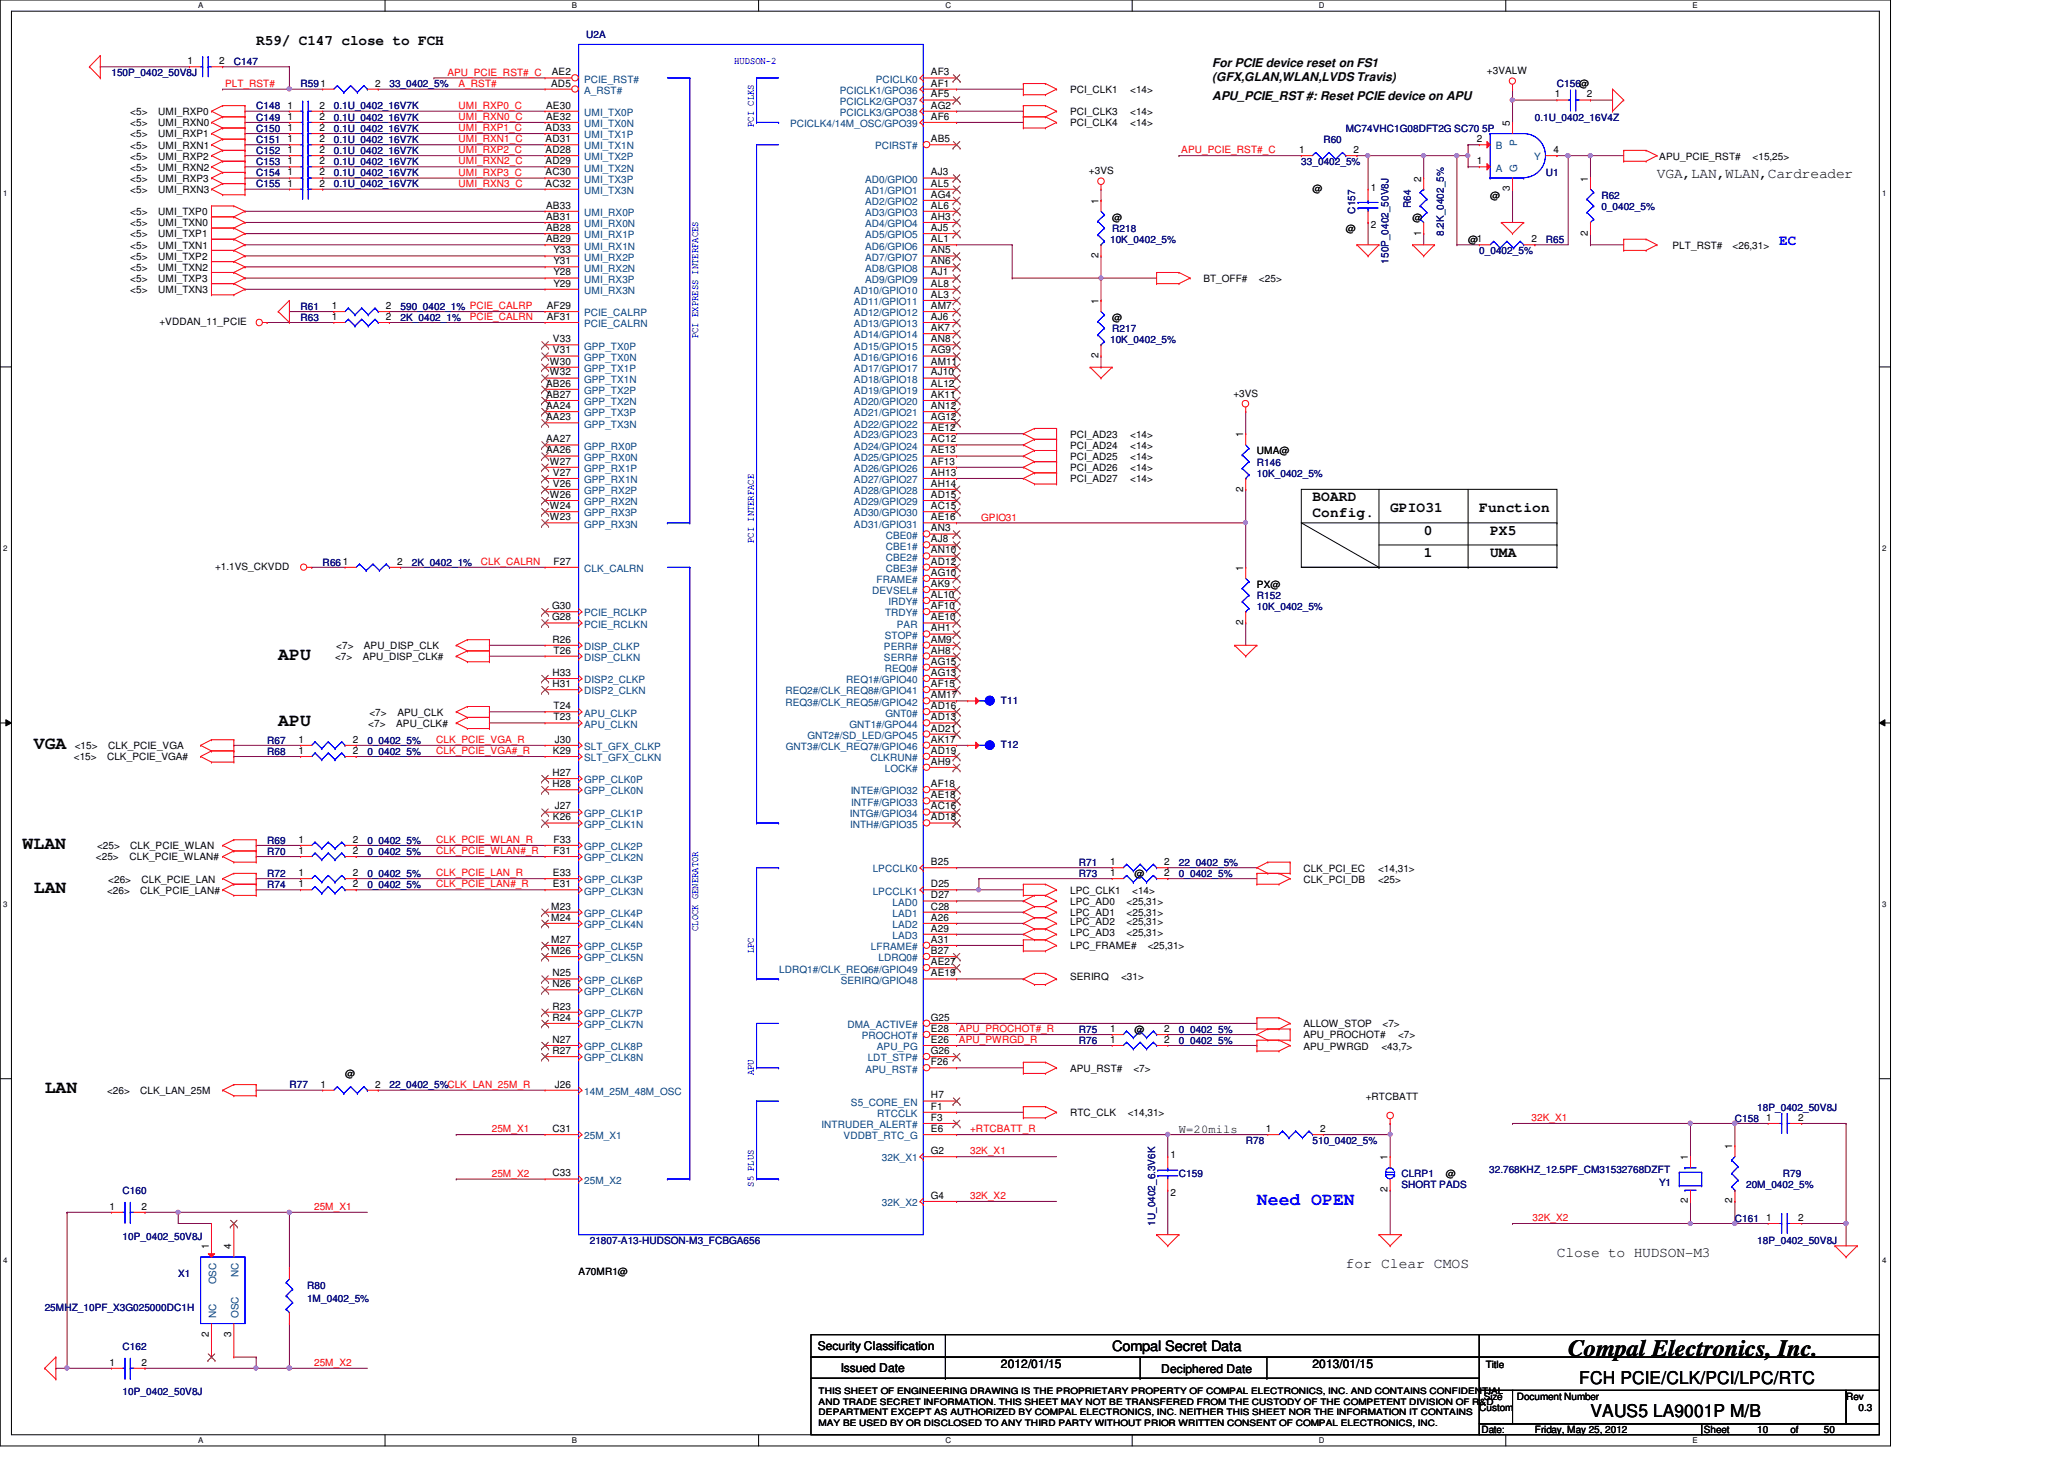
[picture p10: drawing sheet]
<svg xmlns="http://www.w3.org/2000/svg" width="297mm" height="210mm" viewBox="0 0 297 210" stroke-linecap="round" stroke-linejoin="round" font-family="sans-serif">
<defs><g id="words">
<text font-size="3.3" x="225.7" y="195.1">Compal Electronics, Inc.</text>
<g font-size="2.5">
<text x="40" y="94.9">APU</text>
<text x="4.9" y="107.7">VGA</text>
<text x="40" y="104.5">APU</text>
<text x="3.3" y="122.1">WLAN</text>
<text x="4.9" y="128.5">LAN</text>
<text x="6.4" y="157.3">LAN</text>
<text x="227.3" y="199.1">FCH PCIE/CLK/PCI/LPC/RTC</text>
<text x="228.9" y="203.9">VAUS5 LA9001P M/B</text>
</g>
<text font-size="2.5" fill="#00f" x="180.9" y="173.3">Need OPEN</text>
<g font-size="2.1">
<text x="36.9" y="6.5">R59/ C147 close to FCH</text>
<text x="238.5" y="25.6">VGA,LAN,WLAN,Cardreader</text>
<text x="188.9" y="72.1">BOARD</text>
<text x="188.9" y="74.4">Config.</text>
<text x="200.1" y="73.7">GPIO31</text>
<text x="204.9" y="76.9">0</text>
<text x="212.9" y="73.7">Function</text>
<text x="214.5" y="76.9">PX5</text>
<text x="204.9" y="80.1">1</text>
<text x="214.5" y="80.1">UMA</text>
<text x="193.7" y="182.5">for Clear CMOS</text>
<text x="224.1" y="180.8">Close to HUDSON-M3</text>
<text x="160.1" y="194.4">Compal Secret Data</text>
</g>
<text font-size="2.1" fill="#00f" x="256.1" y="35.3">EC</text>
<g font-size="1.7">
<text x="174.5" y="9.6">For PCIE device reset on FS1</text>
<text x="174.5" y="11.6">(GFX,GLAN,WLAN,LVDS Travis)</text>
<text x="174.5" y="14.4">APU_PCIE_RST #: Reset PCIE device on APU</text>
<text x="169.7" y="163">W=20mils</text>
<text x="117.7" y="194.3">Security Classification</text>
<text x="121" y="197.3">Issued Date</text>
<text x="144.1" y="196.8">2012/01/15</text>
<text x="167.1" y="197.5">Deciphered Date</text>
<text x="188.9" y="196.8">2013/01/15</text>
</g>
<g font-size="1.4" fill="#000080">
<text x="84.4" y="5.5">U2A</text>
<text x="16" y="11">150P_0402_50V8J</text>
<text x="33.7" y="9.4">C147</text>
<text x="36.9" y="17.4">C149</text>
<text x="36.9" y="15.7">C148</text>
<text x="43.3" y="12.6">R591</text>
<text x="48" y="17.4">0.1U_0402_16V7K</text>
<text x="48" y="15.7">0.1U_0402_16V7K</text>
<text x="56" y="12.6">33_0402_5%</text>
<text x="220.9" y="17.4">0.1U_0402_16V4Z</text>
<text x="224.1" y="12.6">C156@</text>
<text x="36.9" y="20.6">C151</text>
<text x="36.9" y="22.2">C152</text>
<text x="36.9" y="19">C150</text>
<text x="36.9" y="23.7">C153</text>
<text x="48" y="20.6">0.1U_0402_16V7K</text>
<text x="48" y="22.2">0.1U_0402_16V7K</text>
<text x="48" y="19">0.1U_0402_16V7K</text>
<text x="48" y="23.7">0.1U_0402_16V7K</text>
<text x="187.3" y="23.7">33_0402_5%</text>
<text x="190.5" y="20.6">R60</text>
<text x="193.7" y="19">MC74VHC1G08DFT2G SC70 5P</text>
<text x="36.9" y="25.4">C154</text>
<text x="36.9" y="27">C155</text>
<text x="48" y="25.4">0.1U_0402_16V7K</text>
<text x="48" y="27">0.1U_0402_16V7K</text>
<text x="203" y="29.9" transform="rotate(-90 203 29.9)">R64</text>
<text x="222.5" y="25.4">U1</text>
<text x="230.5" y="28.6">R62</text>
<text x="159.8" y="35">10K_0402_5%</text>
<text x="160.1" y="33.4">R218</text>
<text x="195" y="30.7" transform="rotate(-90 195 30.7)">C157</text>
<text x="207.8" y="34" transform="rotate(-90 207.8 34)">8.2K_0402_5%</text>
<text x="222.5" y="35">R65</text>
<text x="230.5" y="30.2">0_0402_5%</text>
<text x="199.8" y="37.9" transform="rotate(-90 199.8 37.9)">150P_0402_50V8J</text>
<text x="212.9" y="36.6">0_0402_5%</text>
<text x="43.3" y="46.2">R63</text>
<text x="43.3" y="44.6">R61</text>
<text x="57.7" y="46.2">2K_0402_1%</text>
<text x="57.7" y="44.6">590_0402_1% PCIE_CALRP</text>
<text x="160.1" y="47.8">R217</text>
<text x="159.8" y="49.4">10K_0402_5%</text>
<text x="180.9" y="67">R146</text>
<text x="180.9" y="68.6">10K_0402_5%</text>
<text x="46.4" y="81.4">R66</text>
<text x="59.3" y="81.4">2K_0402_1%</text>
<text x="180.9" y="86.2">R152</text>
<text x="180.9" y="87.8">10K_0402_5%</text>
<text x="144.1" y="101.2">T11</text>
<text x="38.4" y="107">R67</text>
<text x="52.9" y="107">0_0402_5%</text>
<text x="144.1" y="107.6">T12</text>
<text x="38.4" y="108.6">R68</text>
<text x="52.9" y="108.6">0_0402_5%</text>
<text x="38.4" y="123">R70</text>
<text x="38.4" y="121.4">R69</text>
<text x="52.9" y="123">0_0402_5%</text>
<text x="52.9" y="121.4">0_0402_5%</text>
<text x="155.3" y="124.6">R71</text>
<text x="169.7" y="124.6">22_0402_5%</text>
<text x="38.4" y="126.2">R72</text>
<text x="38.4" y="127.8">R74</text>
<text x="52.9" y="126.2">0_0402_5%</text>
<text x="52.9" y="127.8">0_0402_5%</text>
<text x="155.3" y="126.2">R73</text>
<text x="169.7" y="126.2">0_0402_5%</text>
<text x="155.3" y="148.6">R75</text>
<text x="169.7" y="148.6">0_0402_5%</text>
<text x="155.3" y="150.2">R76</text>
<text x="169.7" y="150.2">0_0402_5%</text>
<text x="41.7" y="156.6">R77</text>
<text x="56" y="156.6">22_0402_5%CLK_LAN_25M_R</text>
<text x="249.7" y="161.4">C158</text>
<text x="252.9" y="159.8">18P_0402_50V8J</text>
<text x="179.3" y="164.6">R78</text>
<text x="188.9" y="164.6">510_0402_5%</text>
<text x="17.6" y="171.8">C160</text>
<text x="169.7" y="169.4">C159</text>
<text x="201.7" y="169.4">CLRP1</text>
<text x="201.7" y="171">SHORT PADS</text>
<text x="214.3" y="168.7">32.768KHZ_12.5PF_CM31532768DZFT</text>
<text x="238.8" y="170.6">Y1</text>
<text x="251.3" y="171">20M_0402_5%</text>
<text x="256.6" y="169.4">R79</text>
<text x="17.6" y="178.4">10P_0402_50V8J</text>
<text x="84.9" y="179">21807-A13-HUDSON-M3_FCBGA656</text>
<text x="166.2" y="176.4" transform="rotate(-90 166.2 176.4)">1U_0402_6.3V6K</text>
<text x="249.7" y="175.8">C161</text>
<text x="252.9" y="179">18P_0402_50V8J</text>
<text x="25.7" y="183.8">X1</text>
<text x="44.2" y="185.4">R80</text>
<text x="6.4" y="188.6">25MHZ_10PF_X3G025000DC1H</text>
<text x="44.2" y="187.3">1M_0402_5%</text>
<text x="17.6" y="194.2">C162</text>
<text x="17.6" y="200.7">10P_0402_50V8J</text>
</g>
<g font-size="1.4">
<text x="27" y="9.2">1</text>
<text x="31.5" y="9.2">2</text>
<text x="79.4" y="10.8">AE2</text>
<text x="134" y="10.8">AF3</text>
<text x="214" y="10.6">+3VALW</text>
<text x="18.8" y="16.6">&lt;5&gt;</text>
<text x="22.8" y="16.6">UMI_RXP0</text>
<text x="41.4" y="17.2">1</text>
<text x="41.4" y="15.6">1</text>
<text x="46" y="17.2">2</text>
<text x="46" y="15.6">2</text>
<text x="54" y="12.4">2</text>
<text x="78.6" y="15.6">AE30</text>
<text x="78.6" y="17.2">AE32</text>
<text x="79.3" y="12.4">AD5</text>
<text x="134" y="12.4">AF1</text>
<text x="134" y="14">AF5</text>
<text x="134" y="15.6">AG2</text>
<text x="134" y="17.2">AF6</text>
<text x="154" y="16.6">PCI_CLK3</text>
<text x="154" y="13.4">PCI_CLK1</text>
<text x="162.6" y="16.6">&lt;14&gt;</text>
<text x="162.6" y="13.4">&lt;14&gt;</text>
<text x="223.8" y="14">1</text>
<text x="228.4" y="14">2</text>
<text x="18.8" y="18.2">&lt;5&gt;</text>
<text x="18.8" y="19.8">&lt;5&gt;</text>
<text x="18.8" y="21.4">&lt;5&gt;</text>
<text x="18.8" y="23">&lt;5&gt;</text>
<text x="22.8" y="18.2">UMI_RXN0</text>
<text x="22.8" y="19.8">UMI_RXP1</text>
<text x="22.8" y="21.4">UMI_RXN1</text>
<text x="22.8" y="23">UMI_RXP2</text>
<text x="41.4" y="20.4">1</text>
<text x="41.4" y="22">1</text>
<text x="41.4" y="18.8">1</text>
<text x="41.4" y="23.6">1</text>
<text x="46" y="20.4">2</text>
<text x="46" y="22">2</text>
<text x="46" y="18.8">2</text>
<text x="46" y="23.6">2</text>
<text x="78.5" y="18.8">AD33</text>
<text x="78.5" y="20.4">AD31</text>
<text x="78.5" y="22">AD28</text>
<text x="78.5" y="23.6">AD29</text>
<text x="134" y="20.4">AB5</text>
<text x="154" y="18.2">PCI_CLK4</text>
<text x="162.6" y="18.2">&lt;14&gt;</text>
<text x="187" y="22">1</text>
<text x="194.8" y="22">2</text>
<text x="212.6" y="20.4">2</text>
<text x="212.6" y="23.6">1</text>
<text x="217.3" y="18.1" transform="rotate(-90 217.3 18.1)">5</text>
<text x="223.6" y="22">4</text>
<text x="238.8" y="23">APU_PCIE_RST#</text>
<text x="252.2" y="23">&lt;15,25&gt;</text>
<text x="18.8" y="24.6">&lt;5&gt;</text>
<text x="18.8" y="26.2">&lt;5&gt;</text>
<text x="18.8" y="27.8">&lt;5&gt;</text>
<text x="22.8" y="24.6">UMI_RXN2</text>
<text x="22.8" y="26.2">UMI_RXP3</text>
<text x="22.8" y="27.8">UMI_RXN3</text>
<text x="41.4" y="25.2">1</text>
<text x="41.4" y="26.8">1</text>
<text x="46" y="25.2">2</text>
<text x="46" y="26.8">2</text>
<text x="78.5" y="25.2">AC30</text>
<text x="78.5" y="26.8">AC32</text>
<text x="134" y="25.2">AJ3</text>
<text x="134" y="26.8">AL5</text>
<text x="134" y="28.4">AG4</text>
<text x="156.7" y="25.1">+3VS</text>
<text x="158.1" y="29.3" transform="rotate(-90 158.1 29.3)">1</text>
<text x="188.9" y="27.6">@</text>
<text x="197.3" y="27.4">1</text>
<text x="204.5" y="26.1" transform="rotate(-90 204.5 26.1)">2</text>
<text x="214.5" y="28.6">@</text>
<text x="217.3" y="27.5" transform="rotate(-90 217.3 27.5)">3</text>
<text x="228.5" y="26.1" transform="rotate(-90 228.5 26.1)">1</text>
<text x="18.8" y="31">&lt;5&gt;</text>
<text x="18.8" y="32.6">&lt;5&gt;</text>
<text x="18.8" y="34.2">&lt;5&gt;</text>
<text x="18.8" y="35.8">&lt;5&gt;</text>
<text x="22.8" y="31">UMI_TXP0</text>
<text x="22.8" y="32.6">UMI_TXN0</text>
<text x="22.8" y="34.2">UMI_TXP1</text>
<text x="22.8" y="35.8">UMI_TXN1</text>
<text x="78.6" y="30">AB33</text>
<text x="78.6" y="31.6">AB31</text>
<text x="78.6" y="33.2">AB28</text>
<text x="78.6" y="34.8">AB29</text>
<text x="134" y="30">AL6</text>
<text x="134" y="31.6">AH3</text>
<text x="134" y="33.2">AJ5</text>
<text x="134" y="34.8">AL1</text>
<text x="160.1" y="31.7">@</text>
<text x="193.7" y="33.4">@</text>
<text x="197.3" y="32.9">2</text>
<text x="203.3" y="31.7">@</text>
<text x="204.5" y="33.9" transform="rotate(-90 204.5 33.9)">1</text>
<text x="211.3" y="35">@1</text>
<text x="220.4" y="34.8">2</text>
<text x="228.5" y="33.9" transform="rotate(-90 228.5 33.9)">2</text>
<text x="240.7" y="35.8">PLT_RST#</text>
<text x="249.3" y="35.8">&lt;26,31&gt;</text>
<text x="18.8" y="37.4">&lt;5&gt;</text>
<text x="18.8" y="39">&lt;5&gt;</text>
<text x="18.8" y="40.6">&lt;5&gt;</text>
<text x="22.8" y="37.4">UMI_TXP2</text>
<text x="22.8" y="39">UMI_TXN2</text>
<text x="22.8" y="40.6">UMI_TXP3</text>
<text x="79.7" y="36.4">Y33</text>
<text x="79.7" y="38">Y31</text>
<text x="79.7" y="39.6">Y28</text>
<text x="79.7" y="41.2">Y29</text>
<text x="134" y="36.4">AN5</text>
<text x="134" y="38">AN6</text>
<text x="134" y="39.6">AJ1</text>
<text x="134" y="41.2">AL8</text>
<text x="158.1" y="37.1" transform="rotate(-90 158.1 37.1)">2</text>
<text x="173.2" y="40.6">BT_OFF#</text>
<text x="181.2" y="40.6">&lt;25&gt;</text>
<text x="18.8" y="42.2">&lt;5&gt;</text>
<text x="22.8" y="42.2">UMI_TXN3</text>
<text x="22.9" y="46.8">+VDDAN_11_PCIE</text>
<text x="47.7" y="46">1</text>
<text x="47.7" y="44.4">1</text>
<text x="55.5" y="46">2</text>
<text x="55.5" y="44.4">2</text>
<text x="78.7" y="44.4">AF29</text>
<text x="78.7" y="46">AF31</text>
<text x="134" y="42.8">AL3</text>
<text x="134" y="44.4">AM7</text>
<text x="134" y="46">AJ6</text>
<text x="134" y="47.6">AK7</text>
<text x="158.1" y="43.7" transform="rotate(-90 158.1 43.7)">1</text>
<text x="160.1" y="46.2">@</text>
<text x="79.1" y="52.5">W30</text>
<text x="79.6" y="49.2">V33</text>
<text x="79.6" y="50.8">V31</text>
<text x="134" y="49.2">AN8</text>
<text x="134" y="50.8">AG9</text>
<text x="134" y="52.5">AM11</text>
<text x="158.1" y="51.5" transform="rotate(-90 158.1 51.5)">2</text>
<text x="78.6" y="55.6">AB26</text>
<text x="78.6" y="57.2">AB27</text>
<text x="78.6" y="58.8">AA24</text>
<text x="79.1" y="54">W32</text>
<text x="134" y="54">AJ10</text>
<text x="134" y="55.6">AL12</text>
<text x="134" y="57.2">AK11</text>
<text x="134" y="58.8">AN12</text>
<text x="177.5" y="57.1">+3VS</text>
<text x="78.6" y="60.5">AA23</text>
<text x="78.6" y="63.6">AA27</text>
<text x="78.6" y="65.2">AA26</text>
<text x="134" y="60.5">AG12</text>
<text x="134" y="62">AE12</text>
<text x="134" y="63.6">AC12</text>
<text x="134" y="65.2">AE13</text>
<text x="154" y="64.6">PCI_AD24</text>
<text x="154" y="63">PCI_AD23</text>
<text x="162.6" y="64.6">&lt;14&gt;</text>
<text x="162.6" y="63">&lt;14&gt;</text>
<text x="178.9" y="62.9" transform="rotate(-90 178.9 62.9)">1</text>
<text x="180.9" y="65.4">UMA@</text>
<text x="79.1" y="66.8">W27</text>
<text x="79.1" y="71.6">W26</text>
<text x="79.6" y="68.5">V27</text>
<text x="79.6" y="70">V26</text>
<text x="134" y="66.8">AF13</text>
<text x="134" y="68.5">AH13</text>
<text x="134" y="70">AH14</text>
<text x="134" y="71.6">AD15</text>
<text x="154" y="69.4">PCI_AD27</text>
<text x="154" y="67.8">PCI_AD26</text>
<text x="154" y="66.2">PCI_AD25</text>
<text x="162.6" y="69.4">&lt;14&gt;</text>
<text x="162.6" y="67.8">&lt;14&gt;</text>
<text x="162.6" y="66.2">&lt;14&gt;</text>
<text x="178.9" y="70.7" transform="rotate(-90 178.9 70.7)">2</text>
<text x="79.1" y="73.2">W24</text>
<text x="79.1" y="74.8">W23</text>
<text x="134" y="73.2">AC15</text>
<text x="134" y="74.8">AE16</text>
<text x="134" y="76.5">AN3</text>
<text x="30.9" y="82">+1.1VS_CKVDD</text>
<text x="49.4" y="81.2">1</text>
<text x="57.1" y="81.2">2</text>
<text x="79.7" y="81.2">F27</text>
<text x="134" y="78">AJ8</text>
<text x="134" y="79.6">AN10</text>
<text x="134" y="81.2">AD12</text>
<text x="134" y="82.8">AG10</text>
<text x="178.9" y="82.1" transform="rotate(-90 178.9 82.1)">1</text>
<text x="79.5" y="87.6">G30</text>
<text x="79.5" y="89.2">G28</text>
<text x="134" y="84.5">AK9</text>
<text x="134" y="86">AL10</text>
<text x="134" y="87.6">AF10</text>
<text x="134" y="89.2">AE10</text>
<text x="178.9" y="89.9" transform="rotate(-90 178.9 89.9)">2</text>
<text x="180.9" y="84.6">PX@</text>
<text x="48.2" y="95">&lt;7&gt;</text>
<text x="48.4" y="93.4">&lt;7&gt;</text>
<text x="52.2" y="95">APU_DISP_CLK#</text>
<text x="52.4" y="93.4">APU_DISP_CLK</text>
<text x="79.5" y="92.5">R26</text>
<text x="79.7" y="94">T26</text>
<text x="134" y="90.8">AH1</text>
<text x="134" y="92.5">AM9</text>
<text x="134" y="94">AH8</text>
<text x="134" y="95.6">AG15</text>
<text x="79.5" y="97.2">H33</text>
<text x="79.5" y="98.8">H31</text>
<text x="134" y="97.2">AG13</text>
<text x="134" y="98.8">AF15</text>
<text x="134" y="100.5">AM17</text>
<text x="10.7" y="107.8">&lt;15&gt;</text>
<text x="15.6" y="107.8">CLK_PCIE_VGA</text>
<text x="43" y="106.8">1</text>
<text x="50.8" y="106.8">2</text>
<text x="53" y="104.6">&lt;7&gt;</text>
<text x="53.2" y="103">&lt;7&gt;</text>
<text x="57" y="104.6">APU_CLK#</text>
<text x="57.2" y="103">APU_CLK</text>
<text x="79.7" y="102">T24</text>
<text x="79.7" y="103.6">T23</text>
<text x="79.8" y="106.8">J30</text>
<text x="134" y="102">AD16</text>
<text x="134" y="103.6">AD13</text>
<text x="134" y="105.2">AD21</text>
<text x="134" y="106.8">AK17</text>
<text x="10.6" y="109.4">&lt;15&gt;</text>
<text x="15.4" y="109.4">CLK_PCIE_VGA#</text>
<text x="43" y="108.5">1</text>
<text x="50.8" y="108.5">2</text>
<text x="79.5" y="111.6">H27</text>
<text x="79.5" y="113.2">H28</text>
<text x="79.6" y="108.5">K29</text>
<text x="134" y="108.5">AD19</text>
<text x="134" y="110">AH9</text>
<text x="134" y="113.2">AF18</text>
<text x="79.6" y="118">K26</text>
<text x="79.8" y="116.5">J27</text>
<text x="134" y="114.9">AE18</text>
<text x="134" y="116.5">AC16</text>
<text x="134" y="118">AD18</text>
<text x="13.8" y="123.8">&lt;25&gt;</text>
<text x="14" y="122.2">&lt;25&gt;</text>
<text x="18.6" y="123.8">CLK_PCIE_WLAN#</text>
<text x="18.8" y="122.2">CLK_PCIE_WLAN</text>
<text x="43" y="122.9">1</text>
<text x="43" y="121.2">1</text>
<text x="50.8" y="122.9">2</text>
<text x="50.8" y="121.2">2</text>
<text x="79.7" y="121.2">F33</text>
<text x="79.7" y="122.9">F31</text>
<text x="134" y="124.5">B25</text>
<text x="159.8" y="124.5">1</text>
<text x="167.6" y="124.5">2</text>
<text x="187.6" y="125.4">CLK_PCI_EC</text>
<text x="198.3" y="125.4">&lt;14,31&gt;</text>
<text x="15.4" y="128.6">&lt;26&gt;</text>
<text x="15.6" y="127">&lt;26&gt;</text>
<text x="20.2" y="128.6">CLK_PCIE_LAN#</text>
<text x="20.4" y="127">CLK_PCIE_LAN</text>
<text x="43" y="126">1</text>
<text x="43" y="127.6">1</text>
<text x="50.8" y="126">2</text>
<text x="50.8" y="127.6">2</text>
<text x="79.3" y="130.9">M23</text>
<text x="79.6" y="126">E33</text>
<text x="79.6" y="127.6">E31</text>
<text x="134" y="127.6">D25</text>
<text x="134" y="129.2">D27</text>
<text x="134" y="130.9">C28</text>
<text x="154" y="128.6">LPC_CLK1</text>
<text x="154" y="130.2">LPC_AD0</text>
<text x="154" y="131.8">LPC_AD1</text>
<text x="159.8" y="126">1</text>
<text x="162.1" y="130.2">&lt;25,31&gt;</text>
<text x="162.1" y="131.8">&lt;25,31&gt;</text>
<text x="162.9" y="128.6">&lt;14&gt;</text>
<text x="163.3" y="126.2">@</text>
<text x="167.6" y="126">2</text>
<text x="187.6" y="127">CLK_PCI_DB</text>
<text x="198.3" y="127">&lt;25&gt;</text>
<text x="79.3" y="132.5">M24</text>
<text x="79.3" y="135.6">M27</text>
<text x="79.3" y="137.2">M26</text>
<text x="134" y="132.5">A26</text>
<text x="134" y="134">A29</text>
<text x="134" y="135.6">A31</text>
<text x="134" y="137.2">B27</text>
<text x="154" y="133.1">LPC_AD2</text>
<text x="154" y="134.7">LPC_AD3</text>
<text x="154" y="136.6">LPC_FRAME#</text>
<text x="162.1" y="133.1">&lt;25,31&gt;</text>
<text x="162.1" y="134.7">&lt;25,31&gt;</text>
<text x="165.2" y="136.6">&lt;25,31&gt;</text>
<text x="79.5" y="140.5">N25</text>
<text x="79.5" y="142">N26</text>
<text x="134" y="138.9">AE27</text>
<text x="134" y="140.5">AE19</text>
<text x="154" y="141.1">SERIRQ</text>
<text x="161.3" y="141.1">&lt;31&gt;</text>
<text x="79.5" y="145.2">R23</text>
<text x="79.5" y="146.9">R24</text>
<text x="134" y="146.9">G25</text>
<text x="134" y="148.5">E28</text>
<text x="159.8" y="148.5">1</text>
<text x="163.3" y="148.6">@</text>
<text x="167.6" y="148.5">2</text>
<text x="187.6" y="147.8">ALLOW_STOP</text>
<text x="187.6" y="149.4">APU_PROCHOT#</text>
<text x="199" y="147.8">&lt;7&gt;</text>
<text x="201.2" y="149.4">&lt;7&gt;</text>
<text x="49.7" y="155">@</text>
<text x="79.5" y="150">N27</text>
<text x="79.5" y="151.6">R27</text>
<text x="134" y="150">E26</text>
<text x="134" y="151.6">G26</text>
<text x="134" y="153.2">F26</text>
<text x="154" y="154.2">APU_RST#</text>
<text x="159.8" y="150">1</text>
<text x="163.1" y="154.2">&lt;7&gt;</text>
<text x="167.6" y="150">2</text>
<text x="187.6" y="151">APU_PWRGD</text>
<text x="198.8" y="151">&lt;43,7&gt;</text>
<text x="15.4" y="157.4">&lt;26&gt;</text>
<text x="20.2" y="157.4">CLK_LAN_25M</text>
<text x="46.1" y="156.5">1</text>
<text x="54" y="156.5">2</text>
<text x="79.8" y="156.5">J26</text>
<text x="134" y="158">H7</text>
<text x="134" y="159.6">F1</text>
<text x="134" y="161.2">F3</text>
<text x="154" y="160.6">RTC_CLK</text>
<text x="162.3" y="160.6">&lt;14,31&gt;</text>
<text x="196.6" y="158.2">+RTCBATT</text>
<text x="254.2" y="161.2">1</text>
<text x="258.8" y="161.2">2</text>
<text x="79.5" y="162.9">C31</text>
<text x="134" y="162.9">E6</text>
<text x="134" y="166">G2</text>
<text x="168.4" y="166.6">1</text>
<text x="182.2" y="162.9">1</text>
<text x="190" y="162.9">2</text>
<text x="199.7" y="166.9" transform="rotate(-90 199.7 166.9)">1</text>
<text x="242.9" y="166.9" transform="rotate(-90 242.9 166.9)">1</text>
<text x="249.3" y="165.3" transform="rotate(-90 249.3 165.3)">1</text>
<text x="79.5" y="169.2">C33</text>
<text x="134" y="172.5">G4</text>
<text x="168.4" y="172.1">2</text>
<text x="199.7" y="171.5" transform="rotate(-90 199.7 171.5)">2</text>
<text x="208.1" y="169.4">@</text>
<text x="242.9" y="173.1" transform="rotate(-90 242.9 173.1)">2</text>
<text x="249.3" y="173.1" transform="rotate(-90 249.3 173.1)">2</text>
<text x="15.7" y="174">1</text>
<text x="20.4" y="174">2</text>
<text x="30.1" y="179.7" transform="rotate(-90 30.1 179.7)">1</text>
<text x="33.3" y="179.7" transform="rotate(-90 33.3 179.7)">4</text>
<text x="254.2" y="175.6">1</text>
<text x="258.8" y="175.6">2</text>
<text x="83.3" y="183.5">A70MR1@</text>
<text x="15.7" y="196.5">1</text>
<text x="20.4" y="196.5">2</text>
<text x="30.1" y="192.3" transform="rotate(-90 30.1 192.3)">2</text>
<text x="33.3" y="192.3" transform="rotate(-90 33.3 192.3)">3</text>
<text x="213.8" y="196.8">Title</text>
<text x="212.9" y="203">Custom</text>
<text x="213.5" y="201.4">Size</text>
<text x="218.3" y="201.4">Document Number</text>
<text x="265.7" y="201.4">Rev</text>
<text x="267.5" y="203">0.3</text>
<text x="213.2" y="206.2">Date:</text>
<text x="220.9" y="206.2">Friday, May 25, 2012</text>
<text x="245.2" y="206.2">Sheet</text>
<text x="252.9" y="206.2">10</text>
<text x="257.7" y="206.2">of</text>
<text x="262.5" y="206.2">50</text>
</g>
<g font-size="1.4" fill="#f00">
<text x="64.4" y="10.9">APU_PCIE_RST#_C</text>
<text x="32.4" y="12.5">PLT_RST#</text>
<text x="66" y="12.5">A_RST#</text>
<text x="66" y="15.7">UMI_RXP0_C</text>
<text x="66" y="17.3">UMI_RXN0_C</text>
<text x="66" y="18.9">UMI_RXP1_C</text>
<text x="66" y="20.5">UMI_RXN1_C</text>
<text x="66" y="22.1">UMI_RXP2_C</text>
<text x="66" y="23.7">UMI_RXN2_C</text>
<text x="170" y="22.1">APU_PCIE_RST#_C</text>
<text x="66" y="25.3">UMI_RXP3_C</text>
<text x="66" y="26.9">UMI_RXN3_C</text>
<text x="67.6" y="46.1">PCIE_CALRN</text>
<text x="141.2" y="74.9">GPIO31</text>
<text x="69.2" y="81.3">CLK_CALRN</text>
<text x="62.8" y="106.9">CLK_PCIE_VGA_R</text>
<text x="62.8" y="108.5">CLK_PCIE_VGA#_R</text>
<text x="62.8" y="122.9">CLK_PCIE_WLAN#_R</text>
<text x="62.8" y="121.3">CLK_PCIE_WLAN_R</text>
<text x="62.8" y="127.7">CLK_PCIE_LAN#_R</text>
<text x="62.8" y="126.1">CLK_PCIE_LAN_R</text>
<text x="138" y="148.5">APU_PROCHOT#_R</text>
<text x="138" y="150.1">APU_PWRGD_R</text>
<text x="220.4" y="161.3">32K_X1</text>
<text x="70.8" y="162.9">25M_X1</text>
<text x="139.6" y="166.1">32K_X1</text>
<text x="139.6" y="162.9">+RTCBATT_R</text>
<text x="70.8" y="169.3">25M_X2</text>
<text x="139.6" y="172.5">32K_X2</text>
<text x="45.2" y="174.1">25M_X1</text>
<text x="220.6" y="175.7">32K_X2</text>
<text x="45.2" y="196.5">25M_X2</text>
</g>
<g font-size="1.4" fill="#004080">
<text x="84.1" y="11.9">PCIE_RST#</text>
<text x="126" y="11.9">PCICLK0</text>
<text x="84.1" y="13.5">A_RST#</text>
<text x="84.1" y="16.7">UMI_TX0P</text>
<text x="120.9" y="13.5">PCICLK1/GPO36</text>
<text x="120.9" y="15.1">PCICLK2/GPO37</text>
<text x="120.9" y="16.7">PCICLK3/GPO38</text>
<text x="84.1" y="18.3">UMI_TX0N</text>
<text x="84.1" y="19.9">UMI_TX1P</text>
<text x="84.1" y="21.5">UMI_TX1N</text>
<text x="84.1" y="23.1">UMI_TX2P</text>
<text x="113.7" y="18.3">PCICLK4/14M_OSC/GPO39</text>
<text x="125.9" y="21.5">PCIRST#</text>
<text x="215.3" y="21.5">B</text>
<text x="218.4" y="21" transform="rotate(-90 218.4 21)">P</text>
<text x="220.8" y="23.1">Y</text>
<text x="84.1" y="24.7">UMI_TX2N</text>
<text x="84.1" y="26.3">UMI_TX3P</text>
<text x="84.1" y="27.9">UMI_TX3N</text>
<text x="124.5" y="26.3">AD0/GPIO0</text>
<text x="124.5" y="27.9">AD1/GPIO1</text>
<text x="124.5" y="29.5">AD2/GPIO2</text>
<text x="215.3" y="24.7">A</text>
<text x="218.4" y="24.8" transform="rotate(-90 218.4 24.8)">G</text>
<text x="84.1" y="31.1">UMI_RX0P</text>
<text x="84.1" y="32.7">UMI_RX0N</text>
<text x="84.1" y="34.3">UMI_RX1P</text>
<text x="84.1" y="35.9">UMI_RX1N</text>
<text x="124.5" y="31.1">AD3/GPIO3</text>
<text x="124.5" y="32.7">AD4/GPIO4</text>
<text x="124.5" y="34.3">AD5/GPIO5</text>
<text x="124.5" y="35.9">AD6/GPIO6</text>
<text x="84.1" y="37.5">UMI_RX2P</text>
<text x="84.1" y="39.1">UMI_RX2N</text>
<text x="84.1" y="40.7">UMI_RX3P</text>
<text x="124.5" y="37.5">AD7/GPIO7</text>
<text x="124.5" y="39.1">AD8/GPIO8</text>
<text x="124.5" y="40.7">AD9/GPIO9</text>
<text x="84.1" y="42.3">UMI_RX3N</text>
<text x="84.1" y="45.5">PCIE_CALRP</text>
<text x="84.1" y="47.1">PCIE_CALRN</text>
<text x="122.9" y="42.3">AD10/GPIO10</text>
<text x="122.9" y="43.9">AD11/GPIO11</text>
<text x="122.9" y="45.5">AD12/GPIO12</text>
<text x="122.9" y="47.1">AD13/GPIO13</text>
<text x="84.1" y="50.3">GPP_TX0P</text>
<text x="84.1" y="51.9">GPP_TX0N</text>
<text x="84.1" y="53.5">GPP_TX1P</text>
<text x="122.9" y="48.7">AD14/GPIO14</text>
<text x="122.9" y="50.3">AD15/GPIO15</text>
<text x="122.9" y="51.9">AD16/GPIO16</text>
<text x="122.9" y="53.5">AD17/GPIO17</text>
<text x="84.1" y="55.1">GPP_TX1N</text>
<text x="84.1" y="56.7">GPP_TX2P</text>
<text x="84.1" y="58.3">GPP_TX2N</text>
<text x="84.1" y="59.9">GPP_TX3P</text>
<text x="122.9" y="55.1">AD18/GPIO18</text>
<text x="122.9" y="56.7">AD19/GPIO19</text>
<text x="122.9" y="58.3">AD20/GPIO20</text>
<text x="122.9" y="59.9">AD21/GPIO21</text>
<text x="84.1" y="61.5">GPP_TX3N</text>
<text x="84.1" y="64.7">GPP_RX0P</text>
<text x="122.9" y="61.5">AD22/GPIO22</text>
<text x="122.9" y="63.1">AD23/GPIO23</text>
<text x="122.9" y="64.7">AD24/GPIO24</text>
<text x="84.1" y="66.3">GPP_RX0N</text>
<text x="84.1" y="67.9">GPP_RX1P</text>
<text x="84.1" y="69.5">GPP_RX1N</text>
<text x="84.1" y="71.1">GPP_RX2P</text>
<text x="122.9" y="66.3">AD25/GPIO25</text>
<text x="122.9" y="67.9">AD26/GPIO26</text>
<text x="122.9" y="69.5">AD27/GPIO27</text>
<text x="122.9" y="71.1">AD28/GPIO28</text>
<text x="84.1" y="72.7">GPP_RX2N</text>
<text x="84.1" y="74.3">GPP_RX3P</text>
<text x="84.1" y="75.9">GPP_RX3N</text>
<text x="122.9" y="72.7">AD29/GPIO29</text>
<text x="122.9" y="74.3">AD30/GPIO30</text>
<text x="122.9" y="75.9">AD31/GPIO31</text>
<text x="127.5" y="77.5">CBE0#</text>
<text x="84.1" y="82.3">CLK_CALRN</text>
<text x="126.1" y="83.9">FRAME#</text>
<text x="127.5" y="79.1">CBE1#</text>
<text x="127.5" y="80.7">CBE2#</text>
<text x="127.5" y="82.3">CBE3#</text>
<text x="84.1" y="88.7">PCIE_RCLKP</text>
<text x="125.5" y="85.5">DEVSEL#</text>
<text x="127.4" y="88.7">TRDY#</text>
<text x="127.9" y="87.1">IRDY#</text>
<text x="84.1" y="90.3">PCIE_RCLKN</text>
<text x="84.1" y="93.5">DISP_CLKP</text>
<text x="84.1" y="95.1">DISP_CLKN</text>
<text x="127.2" y="93.5">PERR#</text>
<text x="127.2" y="95.1">SERR#</text>
<text x="127.3" y="91.9">STOP#</text>
<text x="129.1" y="90.3">PAR</text>
<text x="84.1" y="98.3">DISP2_CLKP</text>
<text x="84.1" y="99.9">DISP2_CLKN</text>
<text x="113" y="99.9">REQ2#/CLK_REQ8#/GPIO41</text>
<text x="113" y="101.5">REQ3#/CLK_REQ5#/GPIO42</text>
<text x="121.8" y="98.3">REQ1#/GPIO40</text>
<text x="127.3" y="96.7">REQ0#</text>
<text x="84.1" y="103.1">APU_CLKP</text>
<text x="84.1" y="104.7">APU_CLKN</text>
<text x="84.1" y="107.9">SLT_GFX_CLKP</text>
<text x="113.1" y="107.9">GNT3#/CLK_REQ7#/GPIO46</text>
<text x="116.2" y="106.3">GNT2#/SD_LED/GPO45</text>
<text x="122.3" y="104.7">GNT1#/GPO44</text>
<text x="127.4" y="103.1">GNT0#</text>
<text x="84.1" y="109.5">SLT_GFX_CLKN</text>
<text x="84.1" y="112.7">GPP_CLK0P</text>
<text x="125.3" y="109.5">CLKRUN#</text>
<text x="127.3" y="111.1">LOCK#</text>
<text x="84.1" y="114.3">GPP_CLK0N</text>
<text x="84.1" y="117.5">GPP_CLK1P</text>
<text x="84.1" y="119.1">GPP_CLK1N</text>
<text x="122.3" y="117.5">INTG#/GPIO34</text>
<text x="122.3" y="119.1">INTH#/GPIO35</text>
<text x="122.4" y="114.3">INTE#/GPIO32</text>
<text x="122.5" y="115.9">INTF#/GPIO33</text>
<text x="84.1" y="122.3">GPP_CLK2P</text>
<text x="84.1" y="123.9">GPP_CLK2N</text>
<text x="125.6" y="125.5">LPCCLK0</text>
<text x="84.1" y="127.1">GPP_CLK3P</text>
<text x="84.1" y="128.7">GPP_CLK3N</text>
<text x="84.1" y="131.9">GPP_CLK4P</text>
<text x="125.6" y="128.7">LPCCLK1</text>
<text x="128.4" y="130.3">LAD0</text>
<text x="128.4" y="131.9">LAD1</text>
<text x="84.1" y="133.5">GPP_CLK4N</text>
<text x="84.1" y="136.7">GPP_CLK5P</text>
<text x="125.3" y="136.7">LFRAME#</text>
<text x="128.4" y="133.5">LAD2</text>
<text x="128.4" y="135.1">LAD3</text>
<text x="84.1" y="138.3">GPP_CLK5N</text>
<text x="84.1" y="141.5">GPP_CLK6P</text>
<text x="84.1" y="143.1">GPP_CLK6N</text>
<text x="112.1" y="139.9">LDRQ1#/CLK_REQ6#/GPIO49</text>
<text x="121" y="141.5">SERIRQ/GPIO48</text>
<text x="126.4" y="138.3">LDRQ0#</text>
<text x="84.1" y="146.3">GPP_CLK7P</text>
<text x="84.1" y="147.9">GPP_CLK7N</text>
<text x="122" y="147.9">DMA_ACTIVE#</text>
<text x="124" y="149.5">PROCHOT#</text>
<text x="84.1" y="151.1">GPP_CLK8P</text>
<text x="84.1" y="152.7">GPP_CLK8N</text>
<text x="124.5" y="154.3">APU_RST#</text>
<text x="124.9" y="152.7">LDT_STP#</text>
<text x="126.2" y="151.1">APU_PG</text>
<text x="84.1" y="157.5">14M_25M_48M_OSC</text>
<text x="122.5" y="159.1">S5_CORE_EN</text>
<text x="126.2" y="160.7">RTCCLK</text>
<text x="84.1" y="163.9">25M_X1</text>
<text x="118.2" y="162.3">INTRUDER_ALERT#</text>
<text x="121.4" y="163.9">VDDBT_RTC_G</text>
<text x="126.9" y="167.1">32K_X1</text>
<text x="84.1" y="170.3">25M_X2</text>
<text x="126.9" y="173.5">32K_X2</text>
<text x="31.1" y="184.8" transform="rotate(-90 31.1 184.8)">OSC</text>
<text x="34.3" y="183.8" transform="rotate(-90 34.3 183.8)">NC</text>
<text x="31.1" y="189.6" transform="rotate(-90 31.1 189.6)">NC</text>
<text x="34.3" y="189.6" transform="rotate(-90 34.3 189.6)">OSC</text>
</g>
<g font-size="1.4" fill="#00f">
<text x="105.7" y="9.2">HUDSON-2</text>
<text x="108.5" y="18.2" transform="rotate(-90 108.5 18.2)">PCI CLKS</text>
<text x="100.5" y="48.6" transform="rotate(-90 100.5 48.6)">PCI EXPRESS INTERFACES</text>
<text x="108.5" y="78.1" transform="rotate(-90 108.5 78.1)">PCI INTERFACE</text>
<text x="100.5" y="133.9" transform="rotate(-90 100.5 133.9)">CLOCK GENERATOR</text>
<text x="108.5" y="137.2" transform="rotate(-90 108.5 137.2)">LPC</text>
<text x="108.5" y="154.7" transform="rotate(-90 108.5 154.7)">APU</text>
<text x="108.5" y="170.7" transform="rotate(-90 108.5 170.7)">S5 PLUS</text>
</g>
<g font-size="1.3">
<text x="117.8" y="200.6">THIS SHEET OF ENGINEERING DRAWING IS THE PROPRIETARY PROPERTY OF COMPAL ELECTRONICS, INC. AND CONTAINS CONFIDENTIAL</text>
<text x="117.8" y="202.1">AND TRADE SECRET INFORMATION. THIS SHEET MAY NOT BE TRANSFERED FROM THE CUSTODY OF THE COMPETENT DIVISION OF R&amp;D</text>
<text x="117.8" y="203.6">DEPARTMENT EXCEPT AS AUTHORIZED BY COMPAL ELECTRONICS, INC. NEITHER THIS SHEET NOR THE INFORMATION IT CONTAINS</text>
<text x="117.8" y="205.1">MAY BE USED BY OR DISCLOSED TO ANY THIRD PARTY WITHOUT PRIOR WRITTEN CONSENT OF COMPAL ELECTRONICS, INC.</text>
</g>
<g font-size="1.1">
<text x="28.5" y="1.1">A</text>
<text x="82.3" y="1.1">B</text>
<text x="136.1" y="1.1">C</text>
<text x="189.8" y="1.1">D</text>
<text x="243.6" y="1.1">E</text>
<text x=".5" y="28.2">1</text>
<text x="270.9" y="28.2">1</text>
<text x=".5" y="79.3">2</text>
<text x="270.9" y="79.3">2</text>
<text x=".5" y="130.6">3</text>
<text x="270.9" y="130.6">3</text>
<text x=".5" y="181.7">4</text>
<text x="270.9" y="181.7">4</text>
<text x="28.5" y="207.6">A</text>
<text x="82.3" y="207.6">B</text>
<text x="136.1" y="207.6">C</text>
<text x="189.8" y="207.6">D</text>
<text x="243.6" y="207.6">E</text>
</g>
</g></defs>
<path d="M0 0h272.1v208h-272.1zM1.6 1.6h268.9v204.8h-268.9z" fill="none" stroke="#000" stroke-width=".14"/>
<g fill="#fff">
<path d="M28.5 .2h.7v1.2h-.7z"/>
<path d="M28.5 206.6h.7v1.2h-.7z"/>
</g>
<path d="M55.4 0v1.6M55.4 206.4v1.6" fill="none" stroke="#000" stroke-width=".14"/>
<g fill="#fff">
<path d="M82.3 .2h.7v1.2h-.7z"/>
<path d="M82.3 206.6h.7v1.2h-.7z"/>
</g>
<path d="M109.2 0v1.6M109.2 206.4v1.6" fill="none" stroke="#000" stroke-width=".14"/>
<g fill="#fff">
<path d="M136.1 .2h.7v1.2h-.7z"/>
<path d="M136.1 206.6h.7v1.2h-.7z"/>
</g>
<path d="M162.9 0v1.6M162.9 206.4v1.6" fill="none" stroke="#000" stroke-width=".14"/>
<g fill="#fff">
<path d="M189.8 .2h.8v1.2h-.8z"/>
<path d="M189.8 206.6h.8v1.2h-.8z"/>
</g>
<path d="M216.7 0v1.6M216.7 206.4v1.6" fill="none" stroke="#000" stroke-width=".14"/>
<g fill="#fff">
<path d="M243.6 .2h.7v1.2h-.7z"/>
<path d="M243.6 206.6h.7v1.2h-.7z"/>
<path d="M.5 27.2h.6v1.2h-.6z"/>
<path d="M270.9 27.2h.6v1.2h-.6z"/>
<path d="M.5 78.4h.6v1.1h-.6z"/>
<path d="M270.9 78.4h.6v1.1h-.6z"/>
</g>
<path d="M0 52.8h1.6M270.5 52.8h1.6" fill="none" stroke="#000" stroke-width=".14"/>
<g fill="#fff">
<path d="M.5 129.6h.6v1.2h-.6z"/>
<path d="M270.9 129.6h.6v1.2h-.6z"/>
</g>
<path d="M0 104h1.6M.8 103.5l.8 .5-.8 .4zM270.5 104l.8-.5v.9zM270.5 104h1.6" fill="none" stroke="#000" stroke-width=".14"/>
<path d="M.8 103.5l.8 .5-.8 .4zM270.5 104l.8-.5v.9z" fill="#000"/>
<g fill="#fff">
<path d="M.5 180.8h.6v1.1h-.6z"/>
<path d="M270.9 180.8h.6v1.1h-.6z"/>
</g>
<g fill="none" stroke="#000" stroke-width=".14">
<path d="M187.3 70.4h36.8v11.2h-36.8zM198.5 78.4h25.6M198.5 70.4v11.2M211.3 70.4v11.2M224.1 75.2h.1M224.1 78.4h.1M224.1 75.2h-36.8l11.2 6.4M187.3 81.6h36.8M198.5 81.6h.1M211.3 81.6h.1M224.1 81.6h.1M0 155.2h1.6"/>
<path d="M270.5 155.2h1.6"/>
</g>
<path d="M41.7 12.8h.1M41.7 12.8h4.7M137.7 100.8h.1M137.7 100.8h1.6" fill="none" stroke="#800040" stroke-width=".14"/>
<circle cx="41.6" cy="12.8" r=".31" fill="#f0f"/>
<circle cx="41.6" cy="12.8" r=".31" fill="none" stroke="#f0f" stroke-width=".14"/>
<path d="M137.7 124.8h.1M137.7 124.8h22.4M140.9 128h.1M140.9 128h6.4M137.7 147.2h.1M137.7 153.6h.1M137.7 150.4h.1M137.7 147.2h43.2M137.7 153.6h9.6M137.7 150.4h22.4M137.7 160h.1M137.7 160h9.6" fill="none" stroke="#800040" stroke-width=".14"/>
<circle cx="140.8" cy="128" r=".3" fill="#f0f"/>
<circle cx="140.8" cy="128" r=".3" fill="none" stroke="#f0f" stroke-width=".14"/>
<g fill="none" stroke="#800040" stroke-width=".14">
<path d="M14.4 9.6h.1M14.4 9.6h12.9M32 9.6h.1M32 12.8h.1M32 9.6h9.7M41.7 9.6h.1M41.7 9.6v3.2h-9.7M137.7 12.8h.1M137.7 16h.1M137.7 17.6h.1M137.7 12.8h9.6M137.7 16h9.6"/>
<path d="M137.7 17.6h9.6M44.9 81.6h.1M44.9 81.6h4.8M57.7 81.6h.1M57.7 81.6h20.7M36.9 123.2h.1M36.9 121.6h.1M36.9 126.4h.1M36.9 128h.1M36.9 123.2h6.4M36.9 121.6h6.4M36.9 126.4h6.4"/>
<path d="M36.9 128h6.4M51.3 123.2h.1M51.3 121.6h.1M51.3 128h.1M51.3 126.4h.1M51.3 123.2h27.1M51.3 121.6h27.1M51.3 126.4h27.1M51.3 128h27.1M137.7 129.6h.1M137.7 131.2h.1M137.7 132.8h.1"/>
<path d="M137.7 134.4h.1M137.7 136h.1M137.7 128h.1M137.7 129.6h9.6M137.7 131.2h9.6M137.7 132.8h9.6M137.7 134.4h9.6M137.7 136h9.6M137.7 128h3.2M140.9 126.4h.1M140.9 128h.1M140.9 126.4h19.2"/>
<path d="M140.9 126.4v1.6M168.1 126.4h.1M168.1 126.4h12.8M36.9 156.8h.1M36.9 156.8h9.5M54.4 156.8h.1M54.4 156.8h24M137.7 140.8h.1M137.7 148.8h.1M137.7 140.8h9.6M137.7 148.8h22.4M65.7 169.6h.1"/>
<path d="M65.7 163.2h.1M65.7 169.6h12.7M65.7 163.2h12.7M137.7 172.8h.1M137.7 166.4h.1M137.7 172.8h14.4M137.7 166.4h14.4M190.5 163.2h.1M190.5 163.2h9.6"/>
</g>
<circle cx="200.1" cy="163.2" r=".3" fill="#f0f"/>
<circle cx="200.1" cy="163.2" r=".3" fill="none" stroke="#f0f" stroke-width=".14"/>
<path d="M168.1 171.2h.1M168.1 163.2h.1M168.1 163.2v3.2M168.1 171.2v6.4M168.1 163.2h14.4M200.1 171.2h.1M200.1 163.2h.1M200.1 163.2v3.2M200.1 171.2v6.4" fill="none" stroke="#800040" stroke-width=".14"/>
<circle cx="168.1" cy="163.2" r=".3" fill="#f0f"/>
<circle cx="168.1" cy="163.2" r=".3" fill="none" stroke="#f0f" stroke-width=".14"/>
<g fill="none" stroke="#800040" stroke-width=".14">
<path d="M35.3 16h.1M35.3 17.6h.1M35.3 19.2h.1M35.3 16h6.4M35.3 17.6h6.4M35.3 19.2h6.4M46.4 16h.1M46.4 17.6h.1M46.4 19.2h.1M46.4 16h32M46.4 17.6h32M46.4 19.2h32"/>
<path d="M54.4 12.8h.1M54.4 12.8h24M62.4 11.2h.1M62.4 11.2h16M35.3 30.4h.1M35.3 32h.1M35.3 33.6h.1M35.3 35.2h.1M35.3 36.8h.1M35.3 38.4h.1M35.3 20.8h.1M35.3 22.4h.1"/>
<path d="M35.3 24h.1M35.3 25.6h.1M35.3 27.2h.1M35.3 20.8h6.4M35.3 22.4h6.4M35.3 24h6.4M35.3 25.6h6.4M35.3 27.2h6.4M35.3 30.4h43.1M35.3 32h43.1M35.3 33.6h43.1M35.3 35.2h43.1"/>
<path d="M35.3 36.8h43.1M35.3 38.4h43.1M46.4 20.8h.1M46.4 22.4h.1M46.4 24h.1M46.4 25.6h.1M46.4 27.2h.1M46.4 20.8h32M46.4 22.4h32M46.4 24h32M46.4 25.6h32M46.4 27.2h32"/>
<path d="M35.3 40h.1M35.3 41.6h.1M35.3 40h43.1M35.3 41.6h43.1M38.4 46.4h.1M38.4 46.4h9.6M41.7 44.8h6.3M48 44.8h.1M56 44.8h.1M56 46.4h.1M56 44.8h22.4M56 46.4h22.4"/>
<path d="M137.7 68.8h.1M137.7 67.2h.1M137.7 65.6h.1M137.7 64h.1M137.7 62.4h.1M137.7 68.8h9.6M137.7 67.2h9.6M137.7 65.6h9.6M137.7 64h9.6M137.7 62.4h9.6M70.4 92.8h.1M70.4 94.4h.1"/>
<path d="M70.4 92.8h8M70.4 94.4h8M33.7 107.2h.1M33.7 108.8h.1M33.7 107.2h9.6M33.7 108.8h9.6M51.3 107.2h.1M51.3 108.8h.1M51.3 107.2h27.1M51.3 108.8h27.1M70.4 102.4h.1M70.4 104h.1"/>
<path d="M70.4 102.4h8M70.4 104h8M168.1 148.8h.1M168.1 148.8h12.8M137.7 163.2h.1M137.7 163.2h30.4M217.7 161.6h.1M217.7 161.6h25.6M243.3 161.6h.1M243.3 161.6v4.8M249.7 161.6h.1M249.7 172.8h.1"/>
<path d="M249.7 161.6v3.2M249.7 172.8v3.2"/>
</g>
<circle cx="249.7" cy="176" r=".31" fill="#f0f"/>
<circle cx="249.7" cy="176" r=".31" fill="none" stroke="#f0f" stroke-width=".14"/>
<path d="M217.7 176h.1M243.3 172.8h.1M243.3 161.6h.1M243.3 172.8v3.2h-25.6M243.3 161.6h6.4" fill="none" stroke="#800040" stroke-width=".14"/>
<circle cx="243.2" cy="161.6" r=".31" fill="#f0f"/>
<circle cx="243.2" cy="161.6" r=".31" fill="none" stroke="#f0f" stroke-width=".14"/>
<path d="M243.3 176h.1M243.3 176h6.4" fill="none" stroke="#800040" stroke-width=".14"/>
<circle cx="243.2" cy="176" r=".3" fill="#f0f"/>
<circle cx="243.2" cy="176" r=".3" fill="none" stroke="#f0f" stroke-width=".14"/>
<path d="M9.6 174.4h.1M9.6 174.4v22.4M41.7 174.4h.1M41.7 174.4h11.2" fill="none" stroke="#800040" stroke-width=".14"/>
<circle cx="9.6" cy="196.8" r=".31" fill="#f0f"/>
<circle cx="9.6" cy="196.8" r=".31" fill="none" stroke="#f0f" stroke-width=".14"/>
<path d="M25.7 174.4h.1M25.7 174.4h16M41.7 174.4h.1M41.7 174.4v8" fill="none" stroke="#800040" stroke-width=".14"/>
<circle cx="41.6" cy="174.4" r=".31" fill="#f0f"/>
<circle cx="41.6" cy="174.4" r=".31" fill="none" stroke="#f0f" stroke-width=".14"/>
<circle cx="25.6" cy="174.4" r=".31" fill="#f0f"/>
<circle cx="25.6" cy="174.4" r=".31" fill="none" stroke="#f0f" stroke-width=".14"/>
<path d="M41.7 196.8h.1M41.7 196.8h11.2" fill="none" stroke="#800040" stroke-width=".14"/>
<circle cx="41.6" cy="196.8" r=".31" fill="#f0f"/>
<circle cx="41.6" cy="196.8" r=".31" fill="none" stroke="#f0f" stroke-width=".14"/>
<path d="M204.9 22.4h.1M204.9 22.4h4.8M25.7 174.4h.1M25.7 174.4v1.6M8 196.8h.1M8 196.8h1.6M41.7 190.4h.1M41.7 190.4v6.4" fill="none" stroke="#800040" stroke-width=".14"/>
<circle cx="204.8" cy="22.4" r=".3" fill="#f0f"/>
<circle cx="204.8" cy="22.4" r=".3" fill="none" stroke="#f0f" stroke-width=".14"/>
<path d="M196.9 22.4h.1M196.9 22.4h8M204.9 22.4h.1M204.9 22.4v3.2M220.9 35.2h.1M224.1 22.4h.1M224.1 22.4h1.6M225.7 22.4h.1M225.7 22.4v12.8h-4.8" fill="none" stroke="#800040" stroke-width=".14"/>
<circle cx="196.8" cy="22.4" r=".3" fill="#f0f"/>
<circle cx="196.8" cy="22.4" r=".3" fill="none" stroke="#f0f" stroke-width=".14"/>
<path d="M195.3 22.4h.1M195.3 22.4h1.6M196.9 32h.1M196.9 32v3.2M211.3 20.8h.1M211.3 20.8v1.6" fill="none" stroke="#800040" stroke-width=".14"/>
<circle cx="211.2" cy="22.4" r=".3" fill="#f0f"/>
<circle cx="211.2" cy="22.4" r=".3" fill="none" stroke="#f0f" stroke-width=".14"/>
<g fill="none" stroke="#800040" stroke-width=".14">
<path d="M217.7 14.4h.1M217.7 12.8h.1M217.7 12.8v4.8M217.7 14.4h6.4M228.9 14.4h.1M228.9 14.4h3.2M169.7 22.4h.1M169.7 22.4h17.6M196.9 22.4h.1M196.9 22.4v4.8M209.7 22.4h.1M209.7 22.4h1.6"/>
<path d="M211.3 20.8h.1M211.3 22.4h.1M211.3 24h.1M211.3 20.8h1.6M211.3 22.4v1.6M211.3 24h1.6M217.7 27.2h.1M217.7 27.2v4.8"/>
</g>
<circle cx="217.7" cy="14.4" r=".31" fill="#f0f"/>
<circle cx="217.7" cy="14.4" r=".31" fill="none" stroke="#f0f" stroke-width=".14"/>
<path d="M228.9 22.4h.1M228.9 22.4h4.8" fill="none" stroke="#800040" stroke-width=".14"/>
<circle cx="228.9" cy="22.4" r=".3" fill="#f0f"/>
<circle cx="228.9" cy="22.4" r=".3" fill="none" stroke="#f0f" stroke-width=".14"/>
<path d="M209.7 22.4h.1M209.7 22.4v12.8" fill="none" stroke="#800040" stroke-width=".14"/>
<circle cx="209.7" cy="22.4" r=".31" fill="#f0f"/>
<circle cx="209.7" cy="22.4" r=".31" fill="none" stroke="#f0f" stroke-width=".14"/>
<path d="M225.7 22.4h.1M225.7 22.4h3.2M228.9 22.4h.1M228.9 22.4v3.2" fill="none" stroke="#800040" stroke-width=".14"/>
<circle cx="225.7" cy="22.4" r=".31" fill="#f0f"/>
<circle cx="225.7" cy="22.4" r=".31" fill="none" stroke="#f0f" stroke-width=".14"/>
<g fill="none" stroke="#800040" stroke-width=".14">
<path d="M204.9 33.6h.1M204.9 33.6v1.6M209.7 35.2h.1M209.7 35.2h3.2M228.9 33.6h.1M228.9 35.2h.1M228.9 33.6v1.6M228.9 35.2h4.8M25.7 176h4.7M30.4 176h.1M33.7 195.2h3.2M36.9 195.2h.1"/>
<path d="M36.9 196.8h.1M36.9 196.8h4.8"/>
</g>
<circle cx="41.6" cy="196.8" r=".31" fill="#f0f"/>
<circle cx="41.6" cy="196.8" r=".31" fill="none" stroke="#f0f" stroke-width=".14"/>
<circle cx="36.8" cy="196.8" r=".3" fill="#f0f"/>
<circle cx="36.8" cy="196.8" r=".3" fill="none" stroke="#f0f" stroke-width=".14"/>
<path d="M137.7 107.2h.1M137.7 107.2h1.6M168.1 124.8h.1M168.1 124.8h12.8M168.1 150.4h12.8M180.9 150.4h.1M200.1 161.6h.1M200.1 161.6v1.6M265.7 176h.1M265.7 176v3.2M36.9 196.8h.1M36.9 195.2v1.6" fill="none" stroke="#800040" stroke-width=".14"/>
<circle cx="265.7" cy="176" r=".31" fill="#f0f"/>
<circle cx="265.7" cy="176" r=".31" fill="none" stroke="#f0f" stroke-width=".14"/>
<path d="M249.7 161.6h.1M249.7 161.6h4.8" fill="none" stroke="#800040" stroke-width=".14"/>
<circle cx="249.7" cy="161.6" r=".32" fill="#f0f"/>
<circle cx="249.7" cy="161.6" r=".32" fill="none" stroke="#f0f" stroke-width=".14"/>
<g fill="none" stroke="#800040" stroke-width=".14">
<path d="M179.3 59.2h.1M179.3 59.2v3.2M137.7 75.2h.1M137.7 75.2h41.6M179.3 75.2h.1M179.3 75.2v6.4M179.3 89.6h.1M179.3 89.6v3.2M9.6 174.4h.1M9.6 174.4h6.4M20.9 174.4h.1M20.9 174.4h4.8"/>
<path d="M249.7 176h.1M249.7 176h4.8M259.3 161.6h.1M259.3 161.6h6.4M259.3 176h6.4M265.7 176h.1M265.7 161.6h.1M265.7 161.6v14.4M9.6 196.8h.1M9.6 196.8h6.4M20.9 196.8h.1M20.9 196.8h16"/>
</g>
<circle cx="179.2" cy="75.2" r=".3" fill="#f0f"/>
<circle cx="179.2" cy="75.2" r=".3" fill="none" stroke="#f0f" stroke-width=".14"/>
<path d="M158.4 36.8v3.2M158.4 52.8h.1M158.4 40h.1M158.4 51.2v1.6M179.3 70.4h.1M179.3 70.4v4.8" fill="none" stroke="#800040" stroke-width=".14"/>
<circle cx="158.5" cy="40" r=".3" fill="#f0f"/>
<circle cx="158.5" cy="40" r=".3" fill="none" stroke="#f0f" stroke-width=".14"/>
<path d="M137.7 35.2h8M145.7 35.2h.1M145.7 35.2v4.8M158.4 28.8h.1M158.4 27.2v1.6M145.7 40h.1M145.7 40h20.8M158.4 40h.1M158.4 43.2h.1M158.4 40v3.2" fill="none" stroke="#800040" stroke-width=".14"/>
<g fill="none" stroke="#f00" stroke-width=".14">
<path d="M12.9 9.6h.1M12.9 9.6l1.5 1.6M14.4 8h.1M14.4 11.2h.1M14.4 8v3.2M14.4 8l-1.5 1.6M30.4 16h.1M30.4 17.6h.1M30.4 19.2h.1M30.4 16l1.6 .8M30.4 17.6l1.6 .8M30.4 19.2l1.6 .8"/>
<path d="M32 15.2h.1M32 16.8h.1M32 18.4h.1M32 15.2l-1.6 .8M32 15.2h3.3M32 16.8h3.3M32 16.8l-1.6 .8M32 18.4h3.3M32 18.4l-1.6 .8M35.3 15.2h.1M35.3 16.8h.1M35.3 18.4h.1"/>
<path d="M35.3 15.2v12.8M147.3 18.4h.1M147.3 16.8h.1M147.3 15.2h.1M147.3 13.6h.1M147.3 12h.1M147.3 15.2h3.1M147.3 16.8h3.1M147.3 18.4h3.1M147.3 12v1.6M147.3 15.2v3.2M147.3 12h3.1"/>
<path d="M147.3 13.6h3.1M150.4 16.8h.1M150.4 18.4h.1M150.4 15.2h.1M150.4 12h.1M150.4 13.6h.1M150.4 16.8l1.7 .8M150.4 15.2l1.7 .8M150.4 12l1.7 .8M152.1 17.6h.1M152.1 16h.1M152.1 12.8h.1"/>
<path d="M152.1 17.6l-1.7 .8M152.1 16l-1.7 .8M152.1 12.8l-1.7 .8M217.7 12.8h.1M217.7 12.1v.7M232.1 16h.1M232.1 12.8h.1M232.1 12.8v3.2M232.1 12.8l1.6 1.6M233.7 14.4h.1M233.7 14.4l-1.6 1.6M30.4 31.2h.1"/>
<path d="M30.4 29.6h.1M30.4 32.8h.1M30.4 34.4h.1M30.4 36h.1M30.4 37.6h.1M30.4 39.2h.1M30.4 20.8h.1M30.4 22.4h.1M30.4 24h.1M30.4 25.6h.1M30.4 27.2h.1M30.4 29.6h3.3"/>
<path d="M30.4 31.2h3.3M30.4 29.6v12.8M30.4 32.8h3.3M30.4 34.4h3.3M30.4 36h3.3M30.4 37.6h3.3M30.4 39.2h3.3M30.4 20.8l1.6 .8M30.4 22.4l1.6 .8M30.4 24l1.6 .8M30.4 25.6l1.6 .8M30.4 27.2l1.6 .8"/>
<path d="M32 20h.1M32 21.6h.1M32 23.2h.1M32 24.8h.1M32 26.4h.1M32 28h.1M32 20h3.3M32 20l-1.6 .8M32 21.6h3.3M32 21.6l-1.6 .8M32 23.2h3.3M32 23.2l-1.6 .8"/>
<path d="M32 24.8h3.3M32 24.8l-1.6 .8M32 26.4h3.3M32 26.4l-1.6 .8M32 28h3.3M33.7 29.6h.1M33.7 31.2h.1M33.7 32.8h.1M33.7 34.4h.1M33.7 36h.1M33.7 37.6h.1M33.7 39.2h.1"/>
<path d="M33.7 29.6l1.6 .8M33.7 31.2l1.6 .8M33.7 32.8l1.6 .8M33.7 34.4l1.6 .8M33.7 36l1.6 .8M33.7 37.6l1.6 .8M33.7 39.2l1.6 .8M35.3 30.4h.1M35.3 32h.1M35.3 33.6h.1M35.3 35.2h.1M35.3 36.8h.1"/>
<path d="M35.3 38.4h.1M35.3 20h.1M35.3 21.6h.1M35.3 23.2h.1M35.3 24.8h.1M35.3 26.4h.1M35.3 28h.1M35.3 30.4l-1.6 .8M35.3 32l-1.6 .8M35.3 33.6l-1.6 .8M35.3 35.2l-1.6 .8M35.3 36.8l-1.6 .8"/>
<path d="M35.3 38.4l-1.6 .8M158.4 27.2h.1M158.4 26.6v.6M166.5 39.2h.1M166.5 39.2h3.2M166.5 39.2v1.6M169.7 39.2h.1M169.7 39.2l1.6 .8M195.3 35.2h.1M195.3 35.2h3.2M195.3 35.2l1.6 1.6M196.9 36.8h.1"/>
<path d="M198.5 35.2h.1M198.5 35.2l-1.6 1.6M203.3 35.2h.1M203.3 35.2h3.2M203.3 35.2l1.6 1.6M204.9 36.8h.1M206.5 35.2h.1M206.5 35.2l-1.6 1.6M216.1 32h.1M216.1 32h3.2M216.1 32l1.6 1.6M217.7 33.6h.1"/>
<path d="M219.3 32h.1M219.3 32l-1.6 1.6M233.7 23.2h.1M233.7 21.6h.1M233.7 34.4h.1M233.7 36h.1M233.7 34.4h3.2M233.7 36h3.2M233.7 21.6h3.2M233.7 23.2h3.2M233.7 21.6v1.6M233.7 34.4v1.6"/>
<path d="M236.9 21.6h.1M236.9 23.2h.1M236.9 34.4h.1M236.9 36h.1M236.9 21.6l1.6 .8M236.9 34.4l1.6 .8M238.5 22.4h.1M238.5 35.2h.1M238.5 22.4l-1.6 .8M238.5 35.2l-1.6 .8M30.4 40.8h.1M30.4 42.4h.1"/>
<path d="M30.4 40.8h3.3M30.4 42.4h3.3M33.7 40.8h.1M33.7 42.4h.1M33.7 40.8l1.6 .8M35.3 40h.1M35.3 41.6h.1M35.3 40l-1.6 .8M35.3 41.6l-1.6 .8M37.8 46.4h.6M38.4 46.4h.1M40 44.8h.1"/>
<path d="M40 44.8l1.7 1.6M41.7 46.4h.1M41.7 43.2h.1M41.7 43.2v3.2M41.7 43.2l-1.7 1.6M156.9 52.8h.1M156.9 52.8h3.2M156.9 52.8l1.5 1.6M158.4 54.4h.1M160.1 52.8h.1M160.1 52.8l-1.7 1.6M166.5 40.8h.1"/>
<path d="M166.5 40.8h3.2M169.7 40.8h.1M171.3 40h.1M171.3 40l-1.6 .8M179.3 59.2h.1M179.3 58.6v.6M147.3 68.8h.1M147.3 67.2h.1M147.3 65.6h.1M147.3 64h.1M147.3 62.4h.1M147.3 68.8l1.6 .8"/>
<path d="M147.3 67.2l1.6 .8M147.3 65.6l1.6 .8M147.3 64l1.6 .8M147.3 62.4l1.6 .8M148.9 68h.1M148.9 69.6h.1M148.9 66.4h.1M148.9 64.8h.1M148.9 63.2h.1M148.9 61.6h.1M148.9 68l-1.6 .8M148.9 68h3.2"/>
<path d="M148.9 69.6h3.2M148.9 66.4l-1.6 .8M148.9 66.4h3.2M148.9 64.8l-1.6 .8M148.9 64.8h3.2M148.9 63.2l-1.6 .8M148.9 63.2h3.2M148.9 61.6l-1.6 .8M148.9 61.6h3.2M152.1 68h.1M152.1 69.6h.1M152.1 66.4h.1"/>
<path d="M152.1 64.8h.1M152.1 63.2h.1M152.1 61.6h.1M152.1 61.6v8M44.2 81.6h.7M44.9 81.6h.1M49.7 81.6h.1M49.7 81.6h1.6M56 81.6h1.7M57.7 81.6h.1M65.7 92.8h.1M65.7 94.4h.1"/>
<path d="M65.7 92.8l1.6 .8M65.7 94.4l1.6 .8M67.3 92h.1M67.3 93.6h.1M67.3 95.2h.1M67.3 92h3.1M67.3 92l-1.6 .8M67.3 93.6h3.1M67.3 93.6l-1.6 .8M67.3 95.2h3.1M70.4 93.6h.1M70.4 92h.1"/>
<path d="M70.4 95.2h.1M70.4 92v3.2M177.7 92.8h.1M177.7 92.8h3.2M177.7 92.8l1.6 1.6M179.3 94.4h.1M180.9 92.8h.1M180.9 92.8l-1.6 1.6M28.9 108.8h.1M28.9 107.2h.1M28.9 108.8l1.5 .8M28.9 107.2l1.5 .8"/>
<path d="M30.4 108h.1M30.4 109.6h.1M30.4 106.4h.1M30.4 108h3.3M30.4 108l-1.5 .8M30.4 109.6h3.3M30.4 106.4h3.3M30.4 106.4l-1.5 .8M33.7 109.6h.1M33.7 108h.1M33.7 106.4h.1M33.7 106.4v3.2"/>
<path d="M65.7 102.4h.1M65.7 104h.1M65.7 102.4l1.6 .8M65.7 104l1.6 .8M67.3 101.6h.1M67.3 103.2h.1M67.3 104.8h.1M67.3 101.6h3.1M67.3 101.6l-1.6 .8M67.3 103.2h3.1M67.3 103.2l-1.6 .8M67.3 104.8h3.1"/>
<path d="M70.4 103.2h.1M70.4 101.6h.1M70.4 104.8h.1M70.4 101.6v3.2M32 121.6h.1M32 123.2h.1M32 126.4h.1M32 128h.1M32 121.6l1.7 .8M32 123.2l1.7 .8M32 126.4l1.7 .8M32 128l1.7 .8"/>
<path d="M33.7 120.8h.1M33.7 122.4h.1M33.7 124h.1M33.7 125.6h.1M33.7 127.2h.1M33.7 128.8h.1M33.7 127.2h3.2M33.7 128.8h3.2M33.7 125.6h3.2M33.7 120.8h3.2M33.7 120.8l-1.7 .8M33.7 122.4h3.2"/>
<path d="M33.7 122.4l-1.7 .8M33.7 124h3.2M33.7 125.6l-1.7 .8M33.7 127.2l-1.7 .8M36.9 122.4h.1M36.9 120.8h.1M36.9 124h.1M36.9 127.2h.1M36.9 125.6h.1M36.9 128.8h.1M36.9 120.8v3.2M36.9 125.6v3.2"/>
<path d="M43.3 126.4h.1M43.3 126.4h1.6M49.7 126.4h1.6M51.3 126.4h.1M147.3 128.8h.1M147.3 127.2h.1M147.3 129.6h.1M147.3 131.2h.1M147.3 132.8h.1M147.3 134.4h.1M147.3 136.8h.1M147.3 135.2h.1"/>
<path d="M147.3 127.2v1.6M147.3 135.2v1.6M147.3 127.2h3.1M147.3 128.8h3.1M147.3 129.6l1.6 .8M147.3 131.2l1.6 .8M147.3 132.8l1.6 .8M147.3 134.4l1.6 .8M147.3 135.2h3.1M147.3 136.8h3.1M148.9 128.8h.1M148.9 130.4h.1"/>
<path d="M148.9 132h.1M148.9 133.6h.1M148.9 135.2h.1M148.9 128.8l-1.6 .8M148.9 130.4h1.5M148.9 130.4l-1.6 .8M148.9 132h1.5M148.9 133.6h1.5M148.9 132l-1.6 .8M148.9 133.6l-1.6 .8M150.4 127.2h.1M150.4 128.8h.1"/>
<path d="M150.4 130.4h.1M150.4 132h.1M150.4 133.6h.1M150.4 135.2h.1M150.4 136.8h.1M150.4 127.2l1.7 .8M150.4 128.8l1.7 .8M150.4 130.4l1.7 .8M150.4 132l1.7 .8M150.4 133.6l1.7 .8M150.4 135.2l1.7 .8M152.1 128h.1"/>
<path d="M152.1 129.6h.1M152.1 131.2h.1M152.1 132.8h.1M152.1 134.4h.1M152.1 136h.1M152.1 128l-1.7 .8M152.1 129.6l-1.7 .8M152.1 131.2l-1.7 .8M152.1 132.8l-1.7 .8M152.1 134.4l-1.7 .8M152.1 136l-1.7 .8M180.9 127.2h.1"/>
<path d="M180.9 125.6h.1M180.9 124.8h.1M180.9 125.6v1.6M180.9 127.2h3.2M180.9 125.6h4.8M180.9 124.8l1.6 .8M182.5 124h.1M182.5 125.6h.1M182.5 124h3.2M182.5 124l-1.6 .8M184.1 125.6h.1M184.1 127.2h.1"/>
<path d="M184.1 125.6l1.6 .8M185.7 126.4h.1M185.7 124h.1M185.7 125.6h.1M185.7 124v1.6M185.7 126.4l-1.6 .8M32 156.8h.1M32 156.8l1.7 .8M33.7 156h.1M33.7 157.6h.1M33.7 156h3.2M33.7 156l-1.7 .8"/>
<path d="M33.7 157.6h3.2M36.9 157.6h.1M36.9 156h.1M36.9 156v1.6M147.3 154.4h.1M147.3 152.8h.1M147.3 159.2h.1M147.3 140.8h.1M147.3 152.8v1.6M147.3 159.2v1.6M147.3 152.8h3.1M147.3 154.4h3.1"/>
<path d="M147.3 159.2h3.1M147.3 140.8l1.6 .8M148.9 141.6h.1M148.9 140h.1M148.9 141.6h1.5M148.9 140h1.5M148.9 140l-1.6 .8M150.4 152.8h.1M150.4 154.4h.1M150.4 159.2h.1M150.4 141.6h.1M150.4 140h.1"/>
<path d="M150.4 152.8l1.7 .8M150.4 159.2l1.7 .8M150.4 140l1.7 .8M152.1 153.6h.1M152.1 140.8h.1M152.1 153.6l-1.7 .8M152.1 140.8l-1.7 .8M180.9 148h.1M180.9 146.4h.1M180.9 148.8h.1M180.9 151.2h.1M180.9 149.6h.1"/>
<path d="M180.9 146.4h3.2M180.9 148h4.8M180.9 146.4v1.6M180.9 149.6v1.6M180.9 149.6h4.8M180.9 148.8l1.6 .8M180.9 151.2h3.2M182.5 148h.1M182.5 149.6h.1M182.5 148l-1.6 .8M184.1 146.4h.1M184.1 148h.1"/>
<path d="M184.1 149.6h.1M184.1 151.2h.1M184.1 146.4l1.6 .8M184.1 149.6l1.6 .8M185.7 147.2h.1M185.7 148h.1M185.7 149.6h.1M185.7 150.4h.1M185.7 147.2l-1.6 .8M185.7 148v1.6M185.7 150.4l-1.6 .8M147.3 160.8h.1"/>
<path d="M147.3 160.8h3.1M150.4 160.8h.1M152.1 160h.1M152.1 160l-1.7 .8M166.5 177.6h.1M166.5 177.6h3.2M166.5 177.6l1.6 1.6M168.1 179.2h.1M169.7 177.6h.1M169.7 177.6l-1.6 1.6M198.5 177.6h.1M198.5 177.6h3.2"/>
<path d="M198.5 177.6l1.6 1.6M200.1 161.6h.1M200.1 179.2h.1M200.1 161v.6M201.7 177.6h.1M201.7 177.6l-1.6 1.6M249.7 164.8h.1M249.7 172.8h.1M249.7 164.8v1.6M249.7 171.2v1.6M254.5 161.6h.1M254.5 161.6h1.6"/>
<path d="M257.7 161.6h1.6M259.3 161.6h.1M264.1 179.2h.1M264.1 179.2h3.2M264.1 179.2l1.6 1.6M267.3 179.2h.1M267.3 179.2l-1.6 1.6M6.4 196.8h.1M6.4 196.8l1.6 1.6M8 198.4h.1M8 195.2h.1M8 195.2v3.2"/>
<path d="M8 195.2l-1.6 1.6M265.7 180.8h.1"/>
<circle cx="217.6" cy="11.7" r=".45"/>
<circle cx="158.4" cy="26.1" r=".47"/>
<circle cx="37.3" cy="46.4" r=".46"/>
<circle cx="179.2" cy="58.1" r=".47"/>
<circle cx="43.7" cy="81.6" r=".45"/>
<circle cx="200.1" cy="160.5" r=".47"/>
</g>
<g fill="none" stroke="#000" stroke-width=".14">
<path d="M116.7 192h96.2v3.2h-96.2zM116.7 195.2h96.2v3.1h-96.2zM116.7 198.3h96.2v8.1h-96.2zM136.1 195.2h.1M136.1 198.3h.1M136.1 192v6.3M164.1 198.3h.1M164.1 195.2v3.1M182.3 198.3h.1M182.3 195.2v3.1M212.9 192h57.6v3.2h-57.6zM212.9 195.2h57.6v4.8h-57.6z"/>
<path d="M212.9 200h4.8v4.9h-4.8zM212.9 204.9h32v1.5h-32zM217.7 200h48v4.9h-48zM244.9 204.9h25.6v1.5h-25.6zM265.7 200h4.8v4.9h-4.8z"/>
</g>
<g fill="none" stroke="#00f" stroke-width=".14">
<path d="M83.3 6.4h49.6v171.2h-49.6zM96.1 11.2h3.2M99.3 11.2h.1M99.3 11.2v64M108.9 11.2h.1M108.9 17.6h.1M108.9 11.2h3.2M108.9 11.2v6.4M108.9 17.6h3.2M112.1 17.6h.1M108.9 20.8h.1M108.9 20.8v97.6"/>
<path d="M108.9 20.8h3.2M96.1 75.2h.1M96.1 75.2h3.2M99.3 75.2h.1M51.7 81.2h.1M51.7 81.2l-.4 .4M51.7 81.2l1 .9M52.7 82.1h.1M53.7 81.2h.1M53.7 81.2l-1 .9M53.7 81.2l.9 .9M54.6 82.1h.1"/>
<path d="M55.6 81.2h.1M55.6 81.2l-1 .9M55.6 81.2l.4 .4M56 81.6h.1M96.1 81.6h3.2M99.3 81.6h.1M99.3 81.6v88M108.9 118.4h.1M108.9 118.4h3.2M112.1 118.4h.1M45.3 125.9h.1M45.3 125.9l-.4 .5"/>
<path d="M45.3 125.9l1 1M46.3 126.9h.1M47.2 125.9h.1M47.2 125.9l-.9 1M47.2 125.9l1 1M48.2 126.9h.1M49.2 125.9h.1M49.2 125.9l-1 1M49.2 125.9l.5 .5M49.7 126.4h.1M112.1 124.8h.1M112.1 124.8h-3.2v16"/>
<path d="M108.9 140.8h.1M108.9 147.2h.1M108.9 153.6h.1M108.9 158.4h.1M108.9 147.2v6.4M108.9 158.4v11.2M108.9 140.8h3.2M108.9 147.2h3.2M108.9 153.6h3.2M108.9 158.4h3.2M112.1 140.8h.1M112.1 153.6h.1"/>
<path d="M96.1 169.6h.1M96.1 169.6h3.2M99.3 169.6h.1M108.9 169.6h.1M108.9 169.6h3.2M112.1 169.6h.1M249.2 166.9h.1M249.2 168.8h.1M249.2 170.7h.1M249.2 166.9l.9 1M249.2 168.8l.9 1M249.2 170.7l.5 .5"/>
<path d="M249.7 171.2h.1M249.7 166.4l-.5 .5M250.1 167.9h.1M250.1 169.8h.1M250.1 167.9l-.9 .9M250.1 169.8l-.9 .9M256.1 161.6h.3M256.4 161.6h.1M256.4 160.2h.1M256.4 160.2v2.9M257.2 160.2h.1M257.2 161.6h.1"/>
<path d="M257.2 161.6h.5M257.2 160.2v2.9"/>
</g>
<circle cx="82.8" cy="11.2" r=".46" fill="#fff"/>
<g fill="none" stroke="#f00" stroke-width=".14">
<path d="M78.4 11.2h.1M78.4 11.2h3.9"/>
<circle cx="82.8" cy="11.2" r=".46"/>
</g>
<circle cx="82.8" cy="12.8" r=".46" fill="#fff"/>
<g fill="none" stroke="#f00" stroke-width=".14">
<path d="M78.4 12.8h.1M78.4 16h.1M78.4 17.6h.1M78.4 19.2h.1M78.4 12.8h3.9M78.4 16h4.9M78.4 17.6h4.9M78.4 19.2h4.9M132.4 11.2h.1M132.4 12.8h.1M132.4 14.4h.1M132.4 16h.1"/>
<path d="M132.4 17.6h.1M132.4 11.2l.5 .5M132.4 12.8l.5 .5M132.4 14.4l.5 .5M132.4 16l.5 .5M132.4 17.6l.5 .5M132.9 11.7h.1M132.9 13.3h.1M132.9 14.9h.1M132.9 16.5h.1M132.9 18.1h.1M132.9 12.8h4.8"/>
<path d="M132.9 16h4.8M132.9 17.6h4.8M132.9 10.8l-.5 .4M132.9 11.2h4.8M132.9 12.4l-.5 .4M132.9 13.9l-.5 .5M132.9 14.4h4.8M132.9 15.5l-.5 .5M132.9 17.1l-.5 .5M137.7 11.2h.1M137.7 12.8h.1M137.7 14.4h.1"/>
<path d="M137.7 16h.1M137.7 17.6h.1M78.4 20.8h.1M78.4 22.4h.1M78.4 24h.1M78.4 25.6h.1M78.4 27.2h.1M78.4 30.4h.1M78.4 32h.1M78.4 33.6h.1M78.4 35.2h.1M78.4 36.8h.1"/>
<path d="M78.4 38.4h.1M78.4 20.8h4.9M78.4 22.4h4.9M78.4 24h4.9M78.4 25.6h4.9M78.4 27.2h4.9M78.4 30.4h4.9M78.4 32h4.9M78.4 33.6h4.9M78.4 35.2h4.9M78.4 36.8h4.9M78.4 38.4h4.9"/>
<path d="M78.4 40h.1M78.4 41.6h.1M78.4 44.8h.1M78.4 46.4h.1M78.4 49.6h.1M78.4 51.2h.1M78.4 52.8h.1M78.4 54.4h.1M78.4 56h.1M78.4 57.6h.1M78.4 59.2h.1M78.4 40h4.9"/>
<path d="M78.4 41.6h4.9M78.4 44.8h4.9M78.4 46.4h4.9M78.4 49.6h4.9M78.4 51.2h4.9M78.4 52.8h4.9M78.4 54.4h4.9M78.4 56h4.9M78.4 57.6h4.9M78.4 59.2h4.9M78.4 60.8h.1M78.4 64h.1"/>
<path d="M78.4 65.6h.1M78.4 67.2h.1M78.4 68.8h.1M78.4 70.4h.1M78.4 72h.1M78.4 73.6h.1M78.4 75.2h.1M78.4 60.8h4.9M78.4 64h4.9M78.4 65.6h4.9M78.4 67.2h4.9M78.4 68.8h4.9"/>
<path d="M78.4 70.4h4.9M78.4 72h4.9M78.4 73.6h4.9M78.4 75.2h4.9M78.4 81.6h.1M78.4 88h.1M78.4 89.6h.1M78.4 92.8h.1M78.4 94.4h.1M78.4 97.6h.1M78.4 99.2h.1M78.4 81.6h4.9"/>
<path d="M78.4 88h4.9M78.4 89.6h4.9M78.4 92.8h4.9M78.4 94.4h4.9M78.4 97.6h4.9M78.4 99.2h4.9M83.3 88.5h.1M83.3 90.1h.1M83.3 93.3h.1M83.3 94.9h.1M83.3 98.1h.1M83.3 99.7h.1"/>
<path d="M83.3 87.5l.4 .5M83.3 89.2l.4 .4M83.3 92.4l.4 .4M83.3 93.9l.4 .5M83.3 97.2l.4 .4M83.3 98.8l.4 .4M83.7 88h.1M83.7 89.6h.1M83.7 92.8h.1M83.7 94.4h.1M83.7 97.6h.1M83.7 99.2h.1"/>
<path d="M83.7 88l-.4 .5M83.7 89.6l-.4 .5M83.7 92.8l-.4 .5M83.7 94.4l-.4 .5M83.7 97.6l-.4 .5M83.7 99.2l-.4 .5M78.4 102.4h.1M78.4 104h.1M78.4 107.2h.1M78.4 108.8h.1M78.4 112h.1M78.4 113.6h.1"/>
<path d="M78.4 116.8h.1M78.4 118.4h.1M78.4 102.4h4.9M78.4 104h4.9M78.4 107.2h4.9M78.4 108.8h4.9M78.4 112h4.9M78.4 113.6h4.9M78.4 116.8h4.9M78.4 118.4h4.9M83.3 102.9h.1M83.3 104.5h.1"/>
<path d="M83.3 107.7h.1M83.3 109.3h.1M83.3 112.5h.1M83.3 114.1h.1M83.3 117.3h.1M83.3 118.9h.1M83.3 101.9l.4 .5M83.3 103.5l.4 .5M83.3 106.8l.4 .4M83.3 108.4l.4 .4M83.3 111.5l.4 .5M83.3 113.2l.4 .4"/>
<path d="M83.3 116.4l.4 .4M83.3 117.9l.4 .5M83.7 102.4h.1M83.7 104h.1M83.7 107.2h.1M83.7 108.8h.1M83.7 112h.1M83.7 113.6h.1M83.7 116.8h.1M83.7 118.4h.1M83.7 102.4l-.4 .5M83.7 104l-.4 .5"/>
<path d="M83.7 107.2l-.4 .5M83.7 108.8l-.4 .5M83.7 112l-.4 .5M83.7 113.6l-.4 .5M83.7 116.8l-.4 .5M83.7 118.4l-.4 .5M78.4 121.6h.1M78.4 123.2h.1M78.4 126.4h.1M78.4 128h.1M78.4 131.2h.1M78.4 132.8h.1"/>
<path d="M78.4 136h.1M78.4 137.6h.1M78.4 121.6h4.9M78.4 123.2h4.9M78.4 126.4h4.9M78.4 128h4.9M78.4 131.2h4.9M78.4 132.8h4.9M78.4 136h4.9M78.4 137.6h4.9M83.3 122.1h.1M83.3 123.7h.1"/>
<path d="M83.3 126.9h.1M83.3 128.5h.1M83.3 131.7h.1M83.3 133.3h.1M83.3 136.5h.1M83.3 138.1h.1M83.3 121.2l.4 .4M83.3 122.8l.4 .4M83.3 125.9l.4 .5M83.3 127.6l.4 .4M83.3 130.8l.4 .4M83.3 132.4l.4 .4"/>
<path d="M83.3 135.6l.4 .4M83.3 137.2l.4 .4M83.7 121.6h.1M83.7 123.2h.1M83.7 126.4h.1M83.7 128h.1M83.7 131.2h.1M83.7 132.8h.1M83.7 136h.1M83.7 137.6h.1M83.7 121.6l-.4 .5M83.7 123.2l-.4 .5"/>
<path d="M83.7 126.4l-.4 .5M83.7 128l-.4 .5M83.7 131.2l-.4 .5M83.7 132.8l-.4 .5M83.7 136l-.4 .5M83.7 137.6l-.4 .5M78.4 140.8h.1M78.4 142.4h.1M78.4 145.6h.1M78.4 147.2h.1M78.4 150.4h.1M78.4 152h.1"/>
<path d="M78.4 156.8h.1M78.4 140.8h4.9M78.4 142.4h4.9M78.4 145.6h4.9M78.4 147.2h4.9M78.4 150.4h4.9M78.4 152h4.9M78.4 156.8h4.9M83.3 141.3h.1M83.3 142.9h.1M83.3 146.1h.1M83.3 147.7h.1"/>
<path d="M83.3 150.9h.1M83.3 152.5h.1M83.3 157.3h.1M83.3 140.4l.4 .4M83.3 141.9l.4 .5M83.3 145.2l.4 .4M83.3 146.8l.4 .4M83.3 149.9l.4 .5M83.3 151.6l.4 .4M83.3 156.4l.4 .4M83.7 140.8h.1M83.7 142.4h.1"/>
<path d="M83.7 145.6h.1M83.7 147.2h.1M83.7 150.4h.1M83.7 152h.1M83.7 156.8h.1M83.7 140.8l-.4 .5M83.7 142.4l-.4 .5M83.7 145.6l-.4 .5M83.7 147.2l-.4 .5M83.7 150.4l-.4 .5M83.7 152l-.4 .5M83.7 156.8l-.4 .5"/>
<path d="M78.4 163.2h.1M78.4 169.6h.1M78.4 163.2h4.9M78.4 169.6h4.9M83.3 163.7h.1M83.3 170.1h.1M83.3 162.8l.4 .4M83.3 169.2l.4 .4M83.7 163.2h.1M83.7 169.6h.1M83.7 163.2l-.4 .5M83.7 169.6l-.4 .5"/>
<circle cx="82.8" cy="12.8" r=".46"/>
</g>
<g fill="none" stroke="#804000" stroke-width=".14">
<path d="M137.2 11.7h.1M137.2 14.9h.1M137.2 10.8l1 .9M137.2 13.9l1 1M138.1 10.8l-.9 .9M138.1 13.9l-.9 1M138.2 11.7h.1M138.2 14.9h.1M77.9 50.1h.1M77.9 51.7h.1M77.9 53.3h.1M77.9 54.9h.1"/>
<path d="M77.9 56.5h.1M77.9 58.1h.1M77.9 59.7h.1M78 49.1l.9 1M78 50.8l.9 .9M78 52.4l.9 .9M78 53.9l.9 1M78 55.5l.9 1M78 57.1l.9 1M78 58.8l.9 .9M78.9 49.1l-1 1M78.9 50.8l-1 .9"/>
<path d="M78.9 52.4l-1 .9M78.9 53.9l-1 1M78.9 55.5l-1 1M78.9 57.1l-1 1M78.9 58.8l-1 .9M78.9 50.1h.1M78.9 51.7h.1M78.9 53.3h.1M78.9 54.9h.1M78.9 56.5h.1M78.9 58.1h.1M78.9 59.7h.1"/>
<path d="M77.9 61.3h.1M77.9 64.5h.1M77.9 66.1h.1M77.9 67.7h.1M77.9 69.3h.1M77.9 70.9h.1M77.9 72.5h.1M77.9 74.1h.1M77.9 75.7h.1M78 60.4l.9 .9M78 63.5l.9 1M78 65.2l.9 .9"/>
<path d="M78 66.8l.9 .9M78 68.4l.9 .9M78 69.9l.9 1M78 71.5l.9 1M78 73.2l.9 .9M78 74.8l.9 .9M78.9 60.4l-1 .9M78.9 63.5l-1 1M78.9 65.2l-1 .9M78.9 66.8l-1 .9M78.9 68.4l-1 .9M78.9 69.9l-1 1"/>
<path d="M78.9 71.5l-1 1M78.9 73.2l-1 .9M78.9 74.8l-1 .9M78.9 61.3h.1M78.9 64.5h.1M78.9 66.1h.1M78.9 67.7h.1M78.9 69.3h.1M78.9 70.9h.1M78.9 72.5h.1M78.9 74.1h.1M78.9 75.7h.1"/>
<path d="M77.9 88.5h.1M77.9 90.1h.1M77.9 98.1h.1M77.9 99.7h.1M78 87.5l.9 1M78 89.2l.9 .9M78 97.2l.9 .9M78 98.8l.9 .9M78.9 87.5l-1 1M78.9 89.2l-1 .9M78.9 97.2l-1 .9M78.9 98.8l-1 .9"/>
<path d="M78.9 88.5h.1M78.9 90.1h.1M78.9 98.1h.1M78.9 99.7h.1M77.9 112.5h.1M77.9 114.1h.1M77.9 117.3h.1M77.9 118.9h.1M78 111.5l.9 1M78 113.2l.9 .9M78 116.4l.9 .9M78 117.9l.9 1"/>
<path d="M78.9 111.5l-1 1M78.9 113.2l-1 .9M78.9 116.4l-1 .9M78.9 117.9l-1 1M78.9 112.5h.1M78.9 114.1h.1M78.9 117.3h.1M78.9 118.9h.1M77.9 131.7h.1M77.9 133.3h.1M77.9 136.5h.1M77.9 138.1h.1"/>
<path d="M78 130.8l.9 .9M78 132.4l.9 .9M78 135.6l.9 .9M78 137.2l.9 .9M78.9 130.8l-1 .9M78.9 132.4l-1 .9M78.9 135.6l-1 .9M78.9 137.2l-1 .9M78.9 131.7h.1M78.9 133.3h.1M78.9 136.5h.1M78.9 138.1h.1"/>
<path d="M77.9 141.4h.1M77.9 142.9h.1M77.9 146.1h.1M77.9 147.7h.1M77.9 150.9h.1M77.9 152.5h.1M78 140.4l.9 1M78 141.9l.9 1M78 145.2l.9 .9M78 146.8l.9 .9M78 149.9l.9 1M78 151.6l.9 .9"/>
<path d="M78.9 140.4l-1 1M78.9 141.9l-1 1M78.9 145.2l-1 .9M78.9 146.8l-1 .9M78.9 149.9l-1 1M78.9 151.6l-1 .9M78.9 141.4h.1M78.9 142.9h.1M78.9 146.1h.1M78.9 147.7h.1M78.9 150.9h.1M78.9 152.5h.1"/>
</g>
<circle cx="133.3" cy="20.8" r=".46" fill="#fff"/>
<g fill="none" stroke="#f00" stroke-width=".14">
<path d="M132.9 25.6h4.8M132.9 27.2h4.8M132.9 28.8h4.8M132.9 30.4h4.8M132.9 32h4.8M132.9 33.6h4.8M132.9 35.2h4.8M132.9 36.8h4.8M132.9 38.4h4.8M133.9 20.8h3.8M137.7 20.8h.1M137.7 25.6h.1"/>
<path d="M137.7 27.2h.1M137.7 28.8h.1M137.7 30.4h.1M137.7 32h.1M137.7 33.6h.1M137.7 35.2h.1M137.7 36.8h.1M137.7 38.4h.1M132.9 40h4.8M132.9 41.6h4.8M132.9 43.2h4.8M132.9 44.8h4.8"/>
<path d="M132.9 46.4h4.8M132.9 48h4.8M132.9 49.6h4.8M132.9 51.2h4.8M132.9 52.8h4.8M132.9 54.4h4.8M132.9 56h4.8M132.9 57.6h4.8M132.9 59.2h4.8M137.7 40h.1M137.7 41.6h.1M137.7 43.2h.1"/>
<path d="M137.7 44.8h.1M137.7 46.4h.1M137.7 48h.1M137.7 49.6h.1M137.7 51.2h.1M137.7 52.8h.1M137.7 54.4h.1M137.7 56h.1M137.7 57.6h.1M137.7 59.2h.1M132.9 60.8h4.8M132.9 62.4h4.8"/>
<path d="M132.9 64h4.8M132.9 65.6h4.8M132.9 67.2h4.8M132.9 68.8h4.8M132.9 70.4h4.8M132.9 72h4.8M132.9 73.6h4.8M132.9 75.2h4.8M137.7 60.8h.1M137.7 62.4h.1M137.7 64h.1M137.7 65.6h.1"/>
<path d="M137.7 67.2h.1M137.7 68.8h.1M137.7 70.4h.1M137.7 72h.1M137.7 73.6h.1M137.7 75.2h.1"/>
<circle cx="133.3" cy="20.8" r=".46"/>
</g>
<g fill="none" stroke="#804000" stroke-width=".14">
<path d="M137.2 21.3h.1M137.2 26.1h.1M137.2 27.7h.1M137.2 29.3h.1M137.2 30.9h.1M137.2 32.5h.1M137.2 34.1h.1M137.2 37.3h.1M137.2 38.9h.1M137.2 20.4l1 .9M137.2 25.1l1 1M137.2 26.8l1 .9"/>
<path d="M137.2 28.4l1 .9M137.2 29.9l1 1M137.2 31.5l1 1M137.2 33.1l1 1M137.2 36.4l1 .9M137.2 37.9l1 1M137.2 39.5l1 1M138.1 20.4l-.9 .9M138.1 25.1l-.9 1M138.1 26.8l-.9 .9M138.1 28.4l-.9 .9M138.1 29.9l-.9 1"/>
<path d="M138.1 31.5l-.9 1M138.1 33.1l-.9 1M138.1 36.4l-.9 .9M138.1 37.9l-.9 1M138.1 39.5l-.9 1M138.2 21.3h.1M138.2 26.1h.1M138.2 27.7h.1M138.2 29.3h.1M138.2 30.9h.1M138.2 32.5h.1M138.2 34.1h.1"/>
<path d="M138.2 37.3h.1M138.2 38.9h.1M137.2 40.5h.1M137.2 42.1h.1M137.2 43.7h.1M137.2 45.3h.1M137.2 46.9h.1M137.2 48.5h.1M137.2 50.1h.1M137.2 51.7h.1M137.2 53.3h.1M137.2 54.9h.1"/>
<path d="M137.2 56.5h.1M137.2 58.1h.1M137.2 59.7h.1M137.2 41.1l1 1M137.2 42.8l1 .9M137.2 44.4l1 .9M137.2 45.9l1 1M137.2 47.5l1 1M137.2 49.1l1 1M137.2 50.8l1 .9M137.2 52.4l1 .9M137.2 53.9l1 1"/>
<path d="M137.2 55.5l1 1M137.2 57.1l1 1M137.2 58.8l1 .9M138.1 41.1l-.9 1M138.1 42.8l-.9 .9M138.1 44.4l-.9 .9M138.1 45.9l-.9 1M138.1 47.5l-.9 1M138.1 49.1l-.9 1M138.1 50.8l-.9 .9M138.1 52.4l-.9 .9M138.1 53.9l-.9 1"/>
<path d="M138.1 55.5l-.9 1M138.1 57.1l-.9 1M138.1 58.8l-.9 .9M138.2 40.5h.1M138.2 42.1h.1M138.2 43.7h.1M138.2 45.3h.1M138.2 46.9h.1M138.2 48.5h.1M138.2 50.1h.1M138.2 51.7h.1M138.2 53.3h.1"/>
<path d="M138.2 54.9h.1M138.2 56.5h.1M138.2 58.1h.1M138.2 59.7h.1M137.2 61.3h.1M137.2 70.9h.1M137.2 72.5h.1M137.2 74.1h.1M137.2 60.4l1 .9M137.2 69.9l1 1M137.2 71.5l1 1M137.2 73.2l1 .9"/>
<path d="M138.1 60.4l-.9 .9M138.1 69.9l-.9 1M138.1 71.5l-.9 1M138.1 73.2l-.9 .9M138.2 61.3h.1M138.2 70.9h.1M138.2 72.5h.1M138.2 74.1h.1"/>
</g>
<circle cx="133.3" cy="76.8" r=".46" fill="#fff"/>
<g fill="none" stroke="#f00" stroke-width=".14">
<path d="M133.9 76.8h3.8M137.7 76.8h.1"/>
<circle cx="133.3" cy="76.8" r=".46"/>
</g>
<path d="M137.2 77.3h.1M137.2 76.4l1 .9M138.1 76.4l-.9 .9M138.2 77.3h.1" fill="none" stroke="#804000" stroke-width=".14"/>
<circle cx="133.3" cy="78.4" r=".46" fill="#fff"/>
<g fill="none" stroke="#f00" stroke-width=".14">
<path d="M133.9 78.4h3.8M137.7 78.4h.1"/>
<circle cx="133.3" cy="78.4" r=".46"/>
</g>
<path d="M137.2 78.9h.1M137.2 77.9l1 1M138.1 77.9l-.9 1M138.2 78.9h.1" fill="none" stroke="#804000" stroke-width=".14"/>
<circle cx="133.3" cy="80" r=".46" fill="#fff"/>
<g fill="none" stroke="#f00" stroke-width=".14">
<path d="M133.9 80h3.8M137.7 80h.1"/>
<circle cx="133.3" cy="80" r=".46"/>
</g>
<path d="M137.2 79.5l1 1M138.1 79.5l-.9 1M137.2 80.5h.1M138.2 80.5h.1" fill="none" stroke="#804000" stroke-width=".14"/>
<circle cx="133.3" cy="81.6" r=".46" fill="#fff"/>
<g fill="none" stroke="#f00" stroke-width=".14">
<path d="M133.9 81.6h3.8M137.7 81.6h.1"/>
<circle cx="133.3" cy="81.6" r=".46"/>
</g>
<path d="M137.2 82.1h.1M137.2 81.2l1 .9M138.1 81.2l-.9 .9M138.2 82.1h.1" fill="none" stroke="#804000" stroke-width=".14"/>
<circle cx="133.3" cy="83.2" r=".46" fill="#fff"/>
<g fill="none" stroke="#f00" stroke-width=".14">
<path d="M133.9 83.2h3.8M137.7 83.2h.1"/>
<circle cx="133.3" cy="83.2" r=".46"/>
</g>
<path d="M137.2 83.7h.1M137.2 82.8l1 .9M138.1 82.8l-.9 .9M138.2 83.7h.1" fill="none" stroke="#804000" stroke-width=".14"/>
<circle cx="133.3" cy="84.8" r=".46" fill="#fff"/>
<g fill="none" stroke="#f00" stroke-width=".14">
<path d="M133.9 84.8h3.8M137.7 84.8h.1"/>
<circle cx="133.3" cy="84.8" r=".46"/>
</g>
<path d="M137.2 85.3h.1M137.2 84.4l1 .9M138.1 84.4l-.9 .9M138.2 85.3h.1" fill="none" stroke="#804000" stroke-width=".14"/>
<circle cx="133.3" cy="86.4" r=".46" fill="#fff"/>
<g fill="none" stroke="#f00" stroke-width=".14">
<path d="M133.9 86.4h3.8M137.7 86.4h.1"/>
<circle cx="133.3" cy="86.4" r=".46"/>
</g>
<path d="M137.2 86.9h.1M137.2 85.9l1 1M138.1 85.9l-.9 1M138.2 86.9h.1" fill="none" stroke="#804000" stroke-width=".14"/>
<circle cx="133.3" cy="88" r=".46" fill="#fff"/>
<g fill="none" stroke="#f00" stroke-width=".14">
<path d="M132.9 89.6h4.8M133.9 88h3.8M137.7 88h.1M137.7 89.6h.1"/>
<circle cx="133.3" cy="88" r=".46"/>
</g>
<path d="M137.2 88.5h.1M137.2 90.1h.1M137.2 87.5l1 1M137.2 89.2l1 .9M138.1 87.5l-.9 1M138.1 89.2l-.9 .9M138.2 88.5h.1M138.2 90.1h.1" fill="none" stroke="#804000" stroke-width=".14"/>
<circle cx="133.3" cy="91.2" r=".46" fill="#fff"/>
<g fill="none" stroke="#f00" stroke-width=".14">
<path d="M133.9 91.2h3.8M137.7 91.2h.1"/>
<circle cx="133.3" cy="91.2" r=".46"/>
</g>
<path d="M137.2 91.7h.1M137.2 90.8l1 .9M138.1 90.8l-.9 .9M138.2 91.7h.1" fill="none" stroke="#804000" stroke-width=".14"/>
<circle cx="133.3" cy="92.8" r=".46" fill="#fff"/>
<g fill="none" stroke="#f00" stroke-width=".14">
<path d="M133.9 92.8h3.8M137.7 92.8h.1"/>
<circle cx="133.3" cy="92.8" r=".46"/>
</g>
<path d="M137.2 93.3h.1M137.2 92.4l1 .9M138.1 92.4l-.9 .9M138.2 93.3h.1" fill="none" stroke="#804000" stroke-width=".14"/>
<circle cx="133.3" cy="94.4" r=".46" fill="#fff"/>
<g fill="none" stroke="#f00" stroke-width=".14">
<path d="M133.9 94.4h3.8M137.7 94.4h.1"/>
<circle cx="133.3" cy="94.4" r=".46"/>
</g>
<path d="M137.2 94.9h.1M137.2 93.9l1 1M138.1 93.9l-.9 1M138.2 94.9h.1" fill="none" stroke="#804000" stroke-width=".14"/>
<circle cx="133.3" cy="96" r=".46" fill="#fff"/>
<g fill="none" stroke="#f00" stroke-width=".14">
<path d="M133.9 96h3.8M137.7 96h.1"/>
<circle cx="133.3" cy="96" r=".46"/>
</g>
<path d="M137.2 96.5h.1M137.2 95.5l1 1M138.1 95.5l-.9 1M138.2 96.5h.1" fill="none" stroke="#804000" stroke-width=".14"/>
<circle cx="133.3" cy="97.6" r=".46" fill="#fff"/>
<g fill="none" stroke="#f00" stroke-width=".14">
<path d="M133.9 97.6h3.8M137.7 97.6h.1"/>
<circle cx="133.3" cy="97.6" r=".46"/>
</g>
<path d="M137.2 98.1h.1M137.2 97.2l1 .9M138.1 97.2l-.9 .9M138.2 98.1h.1" fill="none" stroke="#804000" stroke-width=".14"/>
<circle cx="133.3" cy="99.2" r=".46" fill="#fff"/>
<g fill="none" stroke="#f00" stroke-width=".14">
<path d="M133.9 99.2h3.8M137.7 99.2h.1"/>
<circle cx="133.3" cy="99.2" r=".46"/>
</g>
<path d="M137.2 99.7h.1M137.2 98.8l1 .9M138.1 98.8l-.9 .9M138.2 99.7h.1" fill="none" stroke="#804000" stroke-width=".14"/>
<circle cx="133.3" cy="100.8" r=".46" fill="#fff"/>
<g fill="none" stroke="#f00" stroke-width=".14">
<path d="M133.9 100.8h3.8M137.7 100.8h.1"/>
<circle cx="133.3" cy="100.8" r=".46"/>
</g>
<circle cx="133.3" cy="102.4" r=".46" fill="#fff"/>
<g fill="none" stroke="#f00" stroke-width=".14">
<path d="M133.9 102.4h3.8M137.7 102.4h.1"/>
<circle cx="133.3" cy="102.4" r=".46"/>
</g>
<path d="M137.2 102.9h.1M137.2 101.9l1 1M138.1 101.9l-.9 1M138.2 102.9h.1" fill="none" stroke="#804000" stroke-width=".14"/>
<circle cx="133.3" cy="104" r=".46" fill="#fff"/>
<g fill="none" stroke="#f00" stroke-width=".14">
<path d="M133.9 104h3.8M137.7 104h.1"/>
<circle cx="133.3" cy="104" r=".46"/>
</g>
<path d="M137.2 104.5h.1M137.2 103.5l1 1M138.1 103.5l-.9 1M138.2 104.5h.1" fill="none" stroke="#804000" stroke-width=".14"/>
<circle cx="133.3" cy="105.6" r=".46" fill="#fff"/>
<g fill="none" stroke="#f00" stroke-width=".14">
<path d="M133.9 105.6h3.8M137.7 105.6h.1"/>
<circle cx="133.3" cy="105.6" r=".46"/>
</g>
<path d="M137.2 106.1h.1M137.2 105.2l1 .9M138.1 105.2l-.9 .9M138.2 106.1h.1" fill="none" stroke="#804000" stroke-width=".14"/>
<circle cx="133.3" cy="107.2" r=".46" fill="#fff"/>
<g fill="none" stroke="#f00" stroke-width=".14">
<path d="M133.9 107.2h3.8M137.7 107.2h.1"/>
<circle cx="133.3" cy="107.2" r=".46"/>
</g>
<circle cx="133.3" cy="108.8" r=".46" fill="#fff"/>
<g fill="none" stroke="#f00" stroke-width=".14">
<path d="M133.9 108.8h3.8M137.7 108.8h.1"/>
<circle cx="133.3" cy="108.8" r=".46"/>
</g>
<path d="M137.2 109.3h.1M137.2 108.4l1 .9M138.1 108.4l-.9 .9M138.2 109.3h.1" fill="none" stroke="#804000" stroke-width=".14"/>
<circle cx="133.3" cy="110.4" r=".46" fill="#fff"/>
<g fill="none" stroke="#f00" stroke-width=".14">
<path d="M133.9 110.4h3.8M137.7 110.4h.1"/>
<circle cx="133.3" cy="110.4" r=".46"/>
</g>
<path d="M137.2 110.9h.1M137.2 109.9l1 1M138.1 109.9l-.9 1M138.2 110.9h.1" fill="none" stroke="#804000" stroke-width=".14"/>
<circle cx="133.3" cy="113.6" r=".46" fill="#fff"/>
<g fill="none" stroke="#f00" stroke-width=".14">
<path d="M133.9 113.6h3.8M137.7 113.6h.1"/>
<circle cx="133.3" cy="113.6" r=".46"/>
</g>
<path d="M137.2 114.1h.1M137.2 113.2l1 .9M138.1 113.2l-.9 .9M138.2 114.1h.1" fill="none" stroke="#804000" stroke-width=".14"/>
<circle cx="133.3" cy="115.2" r=".46" fill="#fff"/>
<g fill="none" stroke="#f00" stroke-width=".14">
<path d="M133.9 115.2h3.8M137.7 115.2h.1"/>
<circle cx="133.3" cy="115.2" r=".46"/>
</g>
<path d="M137.2 115.7h.1M137.2 114.8l1 .9M138.1 114.8l-.9 .9M138.2 115.7h.1" fill="none" stroke="#804000" stroke-width=".14"/>
<circle cx="133.3" cy="116.8" r=".46" fill="#fff"/>
<g fill="none" stroke="#f00" stroke-width=".14">
<path d="M133.9 116.8h3.8M137.7 116.8h.1"/>
<circle cx="133.3" cy="116.8" r=".46"/>
</g>
<path d="M137.2 117.3h.1M137.2 116.4l1 .9M138.1 116.4l-.9 .9M138.2 117.3h.1" fill="none" stroke="#804000" stroke-width=".14"/>
<circle cx="133.3" cy="118.4" r=".46" fill="#fff"/>
<g fill="none" stroke="#f00" stroke-width=".14">
<path d="M133.9 118.4h3.8M137.7 118.4h.1M132.4 124.8h.1M132.4 128h.1M132.4 124.8l.5 .5M132.4 128l.5 .5M132.9 125.3h.1M132.9 128.5h.1M132.9 124.4l-.5 .4M132.9 124.8h4.8M132.9 127.6l-.5 .4M132.9 128h4.8"/>
<path d="M132.9 129.6h4.8M132.9 131.2h4.8M132.9 132.8h4.8M132.9 134.4h4.8M137.7 124.8h.1M137.7 128h.1M137.7 129.6h.1M137.7 131.2h.1M137.7 132.8h.1M137.7 134.4h.1"/>
<circle cx="133.3" cy="118.4" r=".46"/>
</g>
<path d="M137.2 118.9h.1M137.2 117.9l1 1M138.1 117.9l-.9 1M138.2 118.9h.1" fill="none" stroke="#804000" stroke-width=".14"/>
<circle cx="133.3" cy="136" r=".46" fill="#fff"/>
<g fill="none" stroke="#f00" stroke-width=".14">
<path d="M133.9 136h3.8M137.7 136h.1"/>
<circle cx="133.3" cy="136" r=".46"/>
</g>
<circle cx="133.3" cy="137.6" r=".46" fill="#fff"/>
<g fill="none" stroke="#f00" stroke-width=".14">
<path d="M133.9 137.6h3.8M137.7 137.6h.1"/>
<circle cx="133.3" cy="137.6" r=".46"/>
</g>
<path d="M137.2 138.1h.1M137.2 137.2l1 .9M138.1 137.2l-.9 .9M138.2 138.1h.1" fill="none" stroke="#804000" stroke-width=".14"/>
<circle cx="133.3" cy="139.2" r=".46" fill="#fff"/>
<g fill="none" stroke="#f00" stroke-width=".14">
<path d="M133.9 139.2h3.8M137.7 139.2h.1M132.9 140.8h4.8M137.7 140.8h.1"/>
<circle cx="133.3" cy="139.2" r=".46"/>
</g>
<path d="M137.2 139.7h.1M137.2 138.8l1 .9M138.1 138.8l-.9 .9M138.2 139.7h.1" fill="none" stroke="#804000" stroke-width=".14"/>
<circle cx="133.3" cy="147.2" r=".46" fill="#fff"/>
<g fill="none" stroke="#f00" stroke-width=".14">
<path d="M133.9 147.2h3.8M137.7 147.2h.1"/>
<circle cx="133.3" cy="147.2" r=".46"/>
</g>
<circle cx="133.3" cy="148.8" r=".46" fill="#fff"/>
<g fill="none" stroke="#f00" stroke-width=".14">
<path d="M132.9 150.4h4.8M133.9 148.8h3.8M137.7 148.8h.1M137.7 150.4h.1"/>
<circle cx="133.3" cy="148.8" r=".46"/>
</g>
<circle cx="133.3" cy="152" r=".46" fill="#fff"/>
<g fill="none" stroke="#f00" stroke-width=".14">
<path d="M133.9 152h3.8M137.7 152h.1"/>
<circle cx="133.3" cy="152" r=".46"/>
</g>
<path d="M137.2 152.5h.1M137.2 151.6l1 .9M138.1 151.6l-.9 .9M138.2 152.5h.1" fill="none" stroke="#804000" stroke-width=".14"/>
<circle cx="133.3" cy="153.6" r=".46" fill="#fff"/>
<g fill="none" stroke="#f00" stroke-width=".14">
<path d="M27.3 9.6h.1M27.3 9.6h1.6M30.4 9.6h1.6M32 9.6h.1M41.7 17.6h.1M41.7 16h.1M41.7 19.2h.1M41.7 17.6h1.6M41.7 16h1.6M41.7 19.2h1.6M44.9 17.6h1.5M44.9 16h1.5"/>
<path d="M44.9 19.2h1.5M46.4 17.6h.1M46.4 16h.1M46.4 19.2h.1M46.4 12.8h.1M46.4 12.8h1.6M52.9 12.8h1.5M54.4 12.8h.1M224.1 14.4h.1M224.1 14.4h1.6M227.3 14.4h1.6M228.9 14.4h.1"/>
<path d="M41.7 20.8h.1M41.7 22.4h.1M41.7 25.6h.1M41.7 24h.1M41.7 20.8h1.6M41.7 22.4h1.6M41.7 25.6h1.6M41.7 24h1.6M44.9 20.8h1.5M44.9 22.4h1.5M44.9 25.6h1.5M44.9 24h1.5"/>
<path d="M46.4 20.8h.1M46.4 22.4h.1M46.4 25.6h.1M46.4 24h.1M158.4 28.8h.1M158.4 36.8h.1M158.4 28.8v1.6M158.4 35.2v1.6M187.3 22.4h.1M187.3 22.4h1.6M193.7 22.4h1.6M195.3 22.4h.1"/>
<path d="M204.9 33.6h.1M204.9 25.6h.1M204.9 25.6v1.6M204.9 32v1.6M228.9 25.6h.1M228.9 33.6h.1M228.9 25.6v1.6M228.9 32v1.6M48 46.4h.1M48 44.8h.1M48 46.4h1.7M48 44.8h1.7"/>
<path d="M54.4 46.4h1.6M54.4 44.8h1.6M56 46.4h.1M56 44.8h.1M43.3 108.8h.1M43.3 107.2h.1M43.3 108.8h1.6M43.3 107.2h1.6M49.7 108.8h1.6M49.7 107.2h1.6M51.3 108.8h.1M51.3 107.2h.1"/>
<path d="M43.3 123.2h.1M43.3 128h.1M43.3 121.6h.1M43.3 123.2h1.6M43.3 128h1.6M43.3 121.6h1.6M49.7 123.2h1.6M49.7 128h1.6M49.7 121.6h1.6M51.3 123.2h.1M51.3 128h.1M51.3 121.6h.1"/>
<path d="M160.1 126.4h.1M160.1 126.4h1.6M166.5 126.4h1.6M168.1 126.4h.1M132.9 158.4h4.8M133.9 153.6h3.8M137.7 153.6h.1M137.7 158.4h.1M160.1 148.8h.1M160.1 150.4h.1M160.1 148.8h1.6M160.1 150.4h1.6"/>
<path d="M166.5 148.8h1.6M166.5 150.4h1.6M168.1 148.8h.1M168.1 150.4h.1M16 174.4h.1M16 174.4h1.6M19.3 174.4h1.6M20.9 174.4h.1M33.7 176h.1M33.7 176v4.8M132.4 166.4h.1M132.4 172.8h.1"/>
<path d="M132.4 166.4l.5 .5M132.4 172.8l.5 .5M132.9 166.9h.1M132.9 173.3h.1M132.9 160h4.8M132.9 161.6h4.8M132.9 163.2h4.8M132.9 165.9l-.5 .5M132.9 166.4h4.8M132.9 172.4l-.5 .4M132.9 172.8h4.8M137.7 160h.1"/>
<path d="M137.7 161.6h.1M137.7 163.2h.1M137.7 166.4h.1M137.7 172.8h.1M182.5 163.2h.1M182.5 163.2h1.6M188.9 163.2h1.6M190.5 163.2h.1M200.1 166.4h.1M200.1 171.2h.1M200.1 166.4v1.6M200.1 169.6v1.6"/>
<path d="M254.5 176h.1M254.5 176h1.6M257.7 176h1.6M259.3 176h.1M16 196.8h.1M16 196.8h1.6M19.3 196.8h1.6M20.9 196.8h.1M41.7 182.4h.1M41.7 190.4h.1M41.7 182.4v1.6M41.7 188.8v1.6"/>
<circle cx="133.3" cy="153.6" r=".46"/>
</g>
<path d="M137.2 158.9h.1M137.2 157.9l1 1M138.1 157.9l-.9 1M138.2 158.9h.1M33.1 176.5h.1M33.2 175.6l1 .9M34.1 175.6l-1 .9M34.2 176.5h.1M137.2 162.1h.1M137.2 161.2l1 .9M138.1 161.2l-.9 .9M138.2 162.1h.1" fill="none" stroke="#804000" stroke-width=".14"/>
<g fill="none" stroke="#00f" stroke-width=".14">
<path d="M28.9 9.6h.3M29.2 9.6h.1M29.2 8.2h.1M29.2 8.2v2.8M30 8.2h.1M30 9.6h.1M30 9.6h.4M30 8.2v2.8M43.3 17.6h.3M43.3 16h.3M43.3 19.2h.3M43.6 19.4h.1"/>
<path d="M43.6 17.6h.1M43.6 16.2h.1M43.6 16h.1M43.6 14.6h.1M43.6 19.2h.1M43.6 17.8h.1M43.6 14.6v12.5M44.4 19.4h.1M44.4 16.2h.1M44.4 17.6h.1M44.4 14.6h.1M44.4 16h.1"/>
<path d="M44.4 17.8h.1M44.4 19.2h.1M44.4 14.6v12.5M44.4 17.6h.5M44.4 16h.5M44.4 19.2h.5M48.6 12.3h.1M48.6 12.3l-.6 .5M48.6 12.3l.9 1M49.5 13.3h.1M50.5 12.3h.1M50.5 12.3l-1 1"/>
<path d="M50.5 12.3l.9 1M51.4 13.3h.1M52.4 12.3h.1M52.4 12.3l-1 1M52.4 12.3l.5 .5M52.9 12.8h.1M225.7 14.4h.3M226 14.4h.1M226 15.8h.1M226 13v2.8M226.8 15.8h.1M226.8 14.4h.1"/>
<path d="M226.8 14.4h.5M226.8 13v2.8M43.3 20.8h.3M43.3 22.4h.3M43.3 25.6h.3M43.3 24h.3M43.6 20.8h.1M43.6 22.4h.1M43.6 21h.1M43.6 25.6h.1M43.6 24.2h.1M43.6 24h.1"/>
<path d="M43.6 22.6h.1M44.4 20.8h.1M44.4 21h.1M44.4 22.4h.1M44.4 24.2h.1M44.4 25.6h.1M44.4 22.6h.1M44.4 24h.1M44.4 20.8h.5M44.4 22.4h.5M44.4 25.6h.5M44.4 24h.5"/>
<path d="M158 31.8h.1M158 33.8h.1M158 31.8l1 1M158 33.8l1 .9M158.4 35.2h.1M158.4 30.4l.6 .5M159 30.9h.1M159 32.8h.1M159 34.7h.1M159 30.9l-1 .9M159 32.8l-1 1M159 34.7l-.6 .5"/>
<path d="M189.4 21.9h.1M189.4 21.9l-.5 .5M189.4 21.9l.9 1M190.3 22.9h.1M191.3 21.9h.1M191.3 21.9l-1 1M191.3 21.9l.9 1M192.2 22.9h.1M193.2 21.9h.1M193.2 21.9l-1 1M193.2 21.9l.5 .5M193.7 22.4h.1"/>
<path d="M204.4 31.5h.1M204.4 29.6h.1M204.4 27.7h.1M204.4 31.5l.5 .5M204.4 29.6l1 1M204.4 27.7l1 1M204.9 27.2h.1M204.9 27.2l-.5 .5M205.4 30.6h.1M205.4 28.7h.1M205.4 30.6l-1 .9M205.4 28.7l-1 .9"/>
<path d="M228.4 28.7h.1M228.4 30.6h.1M228.4 28.7l1 .9M228.4 30.6l1 .9M228.9 32h.1M228.9 27.2l.5 .5M229.4 27.7h.1M229.4 29.6h.1M229.4 31.5h.1M229.4 27.7l-1 1M229.4 29.6l-1 1M229.4 31.5l-.5 .5"/>
<path d="M50.1 45.9h.1M50.1 44.3h.1M50.1 45.9l-.4 .5M50.1 45.9l1 1M50.1 44.3l-.4 .5M50.1 44.3l1 1M51.1 46.9h.1M51.1 45.3h.1M52.1 45.9h.1M52.1 44.3h.1M52.1 45.9l-1 1M52.1 45.9l.9 1"/>
<path d="M52.1 44.3l-1 1M52.1 44.3l.9 1M53 46.9h.1M53 45.3h.1M54 45.9h.1M54 44.3h.1M54 45.9l-1 1M54 45.9l.4 .5M54 44.3l-1 1M54 44.3l.4 .5M54.4 46.4h.1M54.4 44.8h.1"/>
<path d="M45.3 108.3h.1M45.3 106.7h.1M45.3 108.3l-.4 .5M45.3 108.3l1 1M45.3 106.7l-.4 .5M45.3 106.7l1 1M46.3 109.3h.1M46.3 107.7h.1M47.2 108.3h.1M47.2 106.7h.1M47.2 108.3l-.9 1M47.2 108.3l1 1"/>
<path d="M47.2 106.7l-.9 1M47.2 106.7l1 1M48.2 109.3h.1M48.2 107.7h.1M49.2 108.3h.1M49.2 106.7h.1M49.2 108.3l-1 1M49.2 108.3l.5 .5M49.2 106.7l-1 1M49.2 106.7l.5 .5M49.7 108.8h.1M49.7 107.2h.1"/>
<path d="M45.3 122.7h.1M45.3 127.6h.1M45.3 121.2h.1M45.3 122.7l-.4 .5M45.3 122.7l1 1M45.3 127.6l-.4 .4M45.3 127.6l1 .9M45.3 121.2l-.4 .4M45.3 121.2l1 .9M46.3 123.7h.1M46.3 128.5h.1M46.3 122.1h.1"/>
<path d="M47.2 122.7h.1M47.2 127.6h.1M47.2 121.2h.1M47.2 122.7l-.9 1M47.2 122.7l1 1M47.2 127.6l-.9 .9M47.2 127.6l1 .9M47.2 121.2l-.9 .9M47.2 121.2l1 .9M48.2 123.7h.1M48.2 128.5h.1M48.2 122.1h.1"/>
<path d="M49.2 122.7h.1M49.2 127.6h.1M49.2 121.2h.1M49.2 122.7l-1 1M49.2 122.7l.5 .5M49.2 127.6l-1 .9M49.2 127.6l.5 .4M49.2 121.2l-1 .9M49.2 121.2l.5 .4M49.7 123.2h.1M49.7 128h.1M49.7 121.6h.1"/>
<path d="M162.1 125.9h.1M162.1 125.9l-.4 .5M162.1 125.9l1 1M163.1 126.9h.1M164.1 125.9h.1M164.1 125.9l-1 1M164.1 125.9l.9 1M165 126.9h.1M166 125.9h.1M166 125.9l-1 1M166 125.9l.5 .5M166.5 126.4h.1"/>
<path d="M162.1 148.3h.1M162.1 149.9h.1M162.1 148.3l-.4 .5M162.1 148.3l1 1M162.1 149.9l-.4 .5M162.1 149.9l1 1M163.1 149.3h.1M163.1 150.9h.1M164.1 148.3h.1M164.1 149.9h.1M164.1 148.3l-1 1M164.1 148.3l.9 1"/>
<path d="M164.1 149.9l-1 1M164.1 149.9l.9 1M165 149.3h.1M165 150.9h.1M166 148.3h.1M166 149.9h.1M166 148.3l-1 1M166 148.3l.5 .5M166 149.9l-1 1M166 149.9l.5 .5M166.5 148.8h.1M166.5 150.4h.1"/>
<path d="M17.6 174.4h.4M18 174.4h.1M18 175.9h.1M18 173v2.9M18.8 175.9h.1M18.8 174.4h.1M18.8 174.4h.5M18.8 173v2.9M184.6 162.7h.1M184.6 162.7l-.5 .5M184.6 162.7l.9 1M185.5 163.7h.1"/>
<path d="M186.5 162.7h.1M186.5 162.7l-1 1M186.5 162.7l.9 1M187.4 163.7h.1M188.4 162.7h.1M188.4 162.7l-1 1M188.4 162.7l.5 .5M188.9 163.2h.1M199.4 168.7h.1M199.4 168.5h.1M199.4 169h.1M199.4 169.1a.61 .61 0 0 0 .6 .5 .61 .61 0 0 0 .6-.5"/>
<path d="M199.4 168.7h1.3M199.4 168.5v.2M199.4 169v.2M199.4 169h1.3M199.5 168.4a.62 .62 0 0 1 .5-.4 .62 .62 0 0 1 .6 .4M200.7 168.7h.1M200.7 169.2h.1M200.7 169h.1M200.7 168.5v.2M200.7 169v.2M256.1 176h.3M256.4 176h.1"/>
<path d="M256.4 174.6h.1M256.4 174.6v2.9M257.2 174.6h.1M257.2 176h.1M257.2 176h.5M257.2 174.6v2.9M17.6 196.8h.4M18 196.8h.1M18 198.3h.1M18 195.4v2.9M18.8 198.3h.1M18.8 196.8h.1"/>
<path d="M18.8 195.4v2.9M18.8 196.8h.5M28.9 180.8h6.4v9.6h-6.4zM41.2 184.5h.1M41.2 186.4h.1M41.2 188.3h.1M41.2 184.5l.9 1M41.2 186.4l.9 1M41.2 188.3l.5 .5M41.7 188.8h.1M41.7 184l-.5 .5M42.1 185.5h.1"/>
<path d="M42.1 187.4h.1M42.1 185.5l-.9 .9M42.1 187.4l-.9 .9"/>
</g>
<path d="M30 180.4h.9l-.5 .4z" fill="#f00"/>
<path d="M30.4 176h.1M30.4 176v4.8M30 180.4h.9l-.5 .4zM30.4 195.2h.1M30.4 190.4v4.8M33.7 195.2h.1M33.7 190.4v4.8" fill="none" stroke="#f00" stroke-width=".14"/>
<path d="M29.9 195.7h.1M30 194.8l.9 .9M30.9 194.8l-1 .9M30.9 195.7h.1" fill="none" stroke="#804000" stroke-width=".14"/>
<path d="M214.5 19.2h.1M214.5 19.2h4.8a3.2 3.2 0 0 1 3.1 3.2 3.2 3.2 0 0 1-3.1 3.2M214.5 19.2v6.4M214.5 25.6h.1M214.5 25.6h4.8M219.3 25.6h.1" fill="none" stroke="#00f" stroke-width=".14"/>
<path d="M214 20.4l.5 .4-.5 .5z" fill="#f00"/>
<path d="M212.9 20.8h.1M212.9 20.8h1.6M214 20.4l.5 .4-.5 .5z" fill="none" stroke="#f00" stroke-width=".14"/>
<path d="M214 23.5l.5 .5-.5 .5z" fill="#f00"/>
<g fill="none" stroke="#f00" stroke-width=".14">
<path d="M217.7 17.6h.1M217.7 17.6v1.6M41.7 27.2h.1M41.7 27.2h1.6M44.9 27.2h1.5M46.4 27.2h.1M196.9 27.2h.1M196.9 32h.1M196.9 27.2v1.6M196.9 30.4v1.6M212.9 24h.1M212.9 24h1.6"/>
<path d="M214 23.5l.5 .5-.5 .5zM217.7 27.2h.1M217.7 25.6v1.6M222.5 22.4h1.6M224.1 22.4h.1M179.3 81.6h.1M179.3 89.6h.1M179.3 81.6v1.6M179.3 88v1.6M160.1 124.8h.1M160.1 124.8h1.6M166.5 124.8h1.6"/>
<path d="M168.1 124.8h.1M243.3 166.4h.1M243.3 172.8h.1M243.3 166.4v1.6M243.3 171.2v1.6"/>
</g>
<g fill="none" stroke="#00f" stroke-width=".14">
<path d="M43.3 27.2h.3M43.6 27.2h.1M43.6 25.8h.1M43.6 25.8v2.9M44.4 25.8h.1M44.4 27.2h.1M44.4 27.2h.5M44.4 25.8v2.9M195.4 29.9h.1M195.4 29.1h.1M195.4 29.9h2.9M195.4 29.1h2.9"/>
<path d="M196.9 29.1h.1M196.9 29.9h.1M196.9 28.8v.3M196.9 29.9v.5M178.8 84.7h.1M178.8 86.6h.1M178.8 84.7l.9 .9M178.8 86.6l.9 .9M179.3 88h.1M179.3 83.2l.4 .5M179.7 83.7h.1M179.7 85.6h.1"/>
<path d="M179.7 87.5h.1M179.7 83.7l-.9 1M179.7 85.6l-.9 1M179.7 87.5l-.4 .5M162.1 124.3h.1M162.1 124.3l-.4 .5M162.1 124.3l1 1M163.1 125.3h.1M164.1 124.3h.1M164.1 124.3l-1 1M164.1 124.3l.9 1M165 125.3h.1"/>
<path d="M166 124.3h.1M166 124.3l-1 1M166 124.3l.5 .5M166.5 124.8h.1M241.7 168.7h.1M241.7 170.6h.1M241.7 168.7h3.2M241.7 168.7v1.9M241.7 170.6h3.2M242.5 168h.1M242.5 171.2h.1M242.5 168h1.6"/>
<path d="M242.5 171.2h1.6M244.9 170.6h.1M244.9 168.7h.1M244.9 168.7v1.9"/>
</g>
<circle cx="142.5" cy="107.2" r=".63" fill="#00f"/>
<g fill="none" stroke="#00f" stroke-width=".14">
<path d="M140.9 107.2h.9M141.8 107.2h.1"/>
<circle cx="142.5" cy="107.2" r=".63"/>
</g>
<circle cx="142.5" cy="107.2" r=".63" fill="#00f"/>
<g fill="none" stroke="#00f" stroke-width=".14">
<path d="M140.9 107.2h.9M141.8 107.2h.1"/>
<circle cx="142.5" cy="107.2" r=".63"/>
</g>
<path d="M140.4 106.8l.5 .4-.5 .5z" fill="#f00"/>
<path d="M139.3 107.2h.1M139.3 107.2h1.6M140.4 106.8l.5 .4-.5 .5zM46.4 156.8h.1M46.4 156.8h1.6M52.9 156.8h1.5M54.4 156.8h.1M168.1 166.4h.1M168.1 171.2h.1M168.1 166.4v1.6M168.1 169.6v1.6" fill="none" stroke="#f00" stroke-width=".14"/>
<g fill="none" stroke="#00f" stroke-width=".14">
<path d="M48.6 156.3h.1M48.6 156.3l-.6 .5M48.6 156.3l.9 1M49.5 157.3h.1M50.5 156.3h.1M50.5 156.3l-1 1M50.5 156.3l.9 1M51.4 157.3h.1M52.4 156.3h.1M52.4 156.3l-1 1M52.4 156.3l.5 .5M52.9 156.8h.1"/>
<path d="M166.6 169.2h.1M166.6 168.4h.1M166.6 169.2h2.9M166.6 168.4h2.9M168.1 168.4h.1M168.1 169.2h.1M168.1 168v.4M168.1 169.2v.4"/>
</g>
<circle cx="142.4" cy="100.8" r=".64" fill="#00f"/>
<g fill="none" stroke="#00f" stroke-width=".14">
<path d="M140.9 100.8h.9M141.8 100.8h.1"/>
<circle cx="142.4" cy="100.8" r=".64"/>
</g>
<circle cx="142.4" cy="100.8" r=".64" fill="#00f"/>
<g fill="none" stroke="#00f" stroke-width=".14">
<path d="M140.9 100.8h.9M141.8 100.8h.1"/>
<circle cx="142.4" cy="100.8" r=".64"/>
</g>
<path d="M140.4 100.4l.5 .4-.5 .5z" fill="#f00"/>
<g fill="none" stroke="#f00" stroke-width=".14">
<path d="M212.9 35.2h.1M212.9 35.2h1.6M219.3 35.2h1.6M220.9 35.2h.1M158.4 43.2h.1M158.4 51.2h.1M158.4 43.2v1.6M158.4 49.6v1.6M179.3 62.4h.1M179.3 70.4h.1M179.3 62.4v1.6M179.3 68.8v1.6"/>
<path d="M139.3 100.8h.1M139.3 100.8h1.6M140.4 100.4l.5 .4-.5 .5z"/>
</g>
<g fill="none" stroke="#00f" stroke-width=".14">
<path d="M215 34.7h.1M215 34.7l-.5 .5M215 34.7l.9 1M215.9 35.7h.1M216.9 34.7h.1M216.9 34.7l-1 1M216.9 34.7l.9 1M217.8 35.7h.1M218.8 34.7h.1M218.8 34.7l-1 1M218.8 34.7l.5 .5M219.3 35.2h.1"/>
<path d="M158 46.3h.1M158 48.2h.1M158 46.3l1 .9M158 48.2l1 .9M158.4 49.6h.1M158.4 44.8l.6 .5M159 45.3h.1M159 47.2h.1M159 49.1h.1M159 45.3l-1 1M159 47.2l-1 1M159 49.1l-.6 .5"/>
<path d="M178.8 65.4h.1M178.8 67.4h.1M178.8 65.4l.9 1M178.8 67.4l.9 .9M179.3 68.8h.1M179.3 64l.4 .5M179.7 64.5h.1M179.7 66.4h.1M179.7 68.3h.1M179.7 64.5l-.9 .9M179.7 66.4l-.9 1M179.7 68.3l-.4 .5"/>
</g>
<circle cx="41.6" cy="12.8" r=".31" fill="#f0f"/>
<circle cx="41.6" cy="12.8" r=".31" fill="none" stroke="#f0f" stroke-width=".14"/>
<circle cx="140.8" cy="128" r=".3" fill="#f0f"/>
<circle cx="140.8" cy="128" r=".3" fill="none" stroke="#f0f" stroke-width=".14"/>
<circle cx="200.1" cy="163.2" r=".3" fill="#f0f"/>
<circle cx="200.1" cy="163.2" r=".3" fill="none" stroke="#f0f" stroke-width=".14"/>
<circle cx="168.1" cy="163.2" r=".3" fill="#f0f"/>
<circle cx="168.1" cy="163.2" r=".3" fill="none" stroke="#f0f" stroke-width=".14"/>
<circle cx="249.7" cy="176" r=".31" fill="#f0f"/>
<circle cx="249.7" cy="176" r=".31" fill="none" stroke="#f0f" stroke-width=".14"/>
<circle cx="243.2" cy="161.6" r=".31" fill="#f0f"/>
<circle cx="243.2" cy="161.6" r=".31" fill="none" stroke="#f0f" stroke-width=".14"/>
<circle cx="243.2" cy="176" r=".3" fill="#f0f"/>
<circle cx="243.2" cy="176" r=".3" fill="none" stroke="#f0f" stroke-width=".14"/>
<circle cx="9.6" cy="196.8" r=".31" fill="#f0f"/>
<circle cx="9.6" cy="196.8" r=".31" fill="none" stroke="#f0f" stroke-width=".14"/>
<circle cx="41.6" cy="174.4" r=".31" fill="#f0f"/>
<circle cx="41.6" cy="174.4" r=".31" fill="none" stroke="#f0f" stroke-width=".14"/>
<circle cx="25.6" cy="174.4" r=".31" fill="#f0f"/>
<circle cx="25.6" cy="174.4" r=".31" fill="none" stroke="#f0f" stroke-width=".14"/>
<circle cx="41.6" cy="196.8" r=".31" fill="#f0f"/>
<circle cx="41.6" cy="196.8" r=".31" fill="none" stroke="#f0f" stroke-width=".14"/>
<circle cx="204.8" cy="22.4" r=".3" fill="#f0f"/>
<circle cx="204.8" cy="22.4" r=".3" fill="none" stroke="#f0f" stroke-width=".14"/>
<circle cx="196.8" cy="22.4" r=".3" fill="#f0f"/>
<circle cx="196.8" cy="22.4" r=".3" fill="none" stroke="#f0f" stroke-width=".14"/>
<circle cx="211.2" cy="22.4" r=".3" fill="#f0f"/>
<circle cx="211.2" cy="22.4" r=".3" fill="none" stroke="#f0f" stroke-width=".14"/>
<circle cx="217.7" cy="14.4" r=".31" fill="#f0f"/>
<circle cx="217.7" cy="14.4" r=".31" fill="none" stroke="#f0f" stroke-width=".14"/>
<circle cx="228.9" cy="22.4" r=".3" fill="#f0f"/>
<circle cx="228.9" cy="22.4" r=".3" fill="none" stroke="#f0f" stroke-width=".14"/>
<circle cx="209.7" cy="22.4" r=".31" fill="#f0f"/>
<circle cx="209.7" cy="22.4" r=".31" fill="none" stroke="#f0f" stroke-width=".14"/>
<circle cx="225.7" cy="22.4" r=".31" fill="#f0f"/>
<circle cx="225.7" cy="22.4" r=".31" fill="none" stroke="#f0f" stroke-width=".14"/>
<circle cx="41.6" cy="196.8" r=".31" fill="#f0f"/>
<circle cx="41.6" cy="196.8" r=".31" fill="none" stroke="#f0f" stroke-width=".14"/>
<circle cx="36.8" cy="196.8" r=".3" fill="#f0f"/>
<circle cx="36.8" cy="196.8" r=".3" fill="none" stroke="#f0f" stroke-width=".14"/>
<circle cx="265.7" cy="176" r=".31" fill="#f0f"/>
<circle cx="265.7" cy="176" r=".31" fill="none" stroke="#f0f" stroke-width=".14"/>
<circle cx="249.7" cy="161.6" r=".32" fill="#f0f"/>
<circle cx="249.7" cy="161.6" r=".32" fill="none" stroke="#f0f" stroke-width=".14"/>
<circle cx="179.2" cy="75.2" r=".3" fill="#f0f"/>
<circle cx="179.2" cy="75.2" r=".3" fill="none" stroke="#f0f" stroke-width=".14"/>
<circle cx="158.5" cy="40" r=".3" fill="#f0f"/>
<circle cx="158.5" cy="40" r=".3" fill="none" stroke="#f0f" stroke-width=".14"/>
<use href="#words"/>
</svg>
